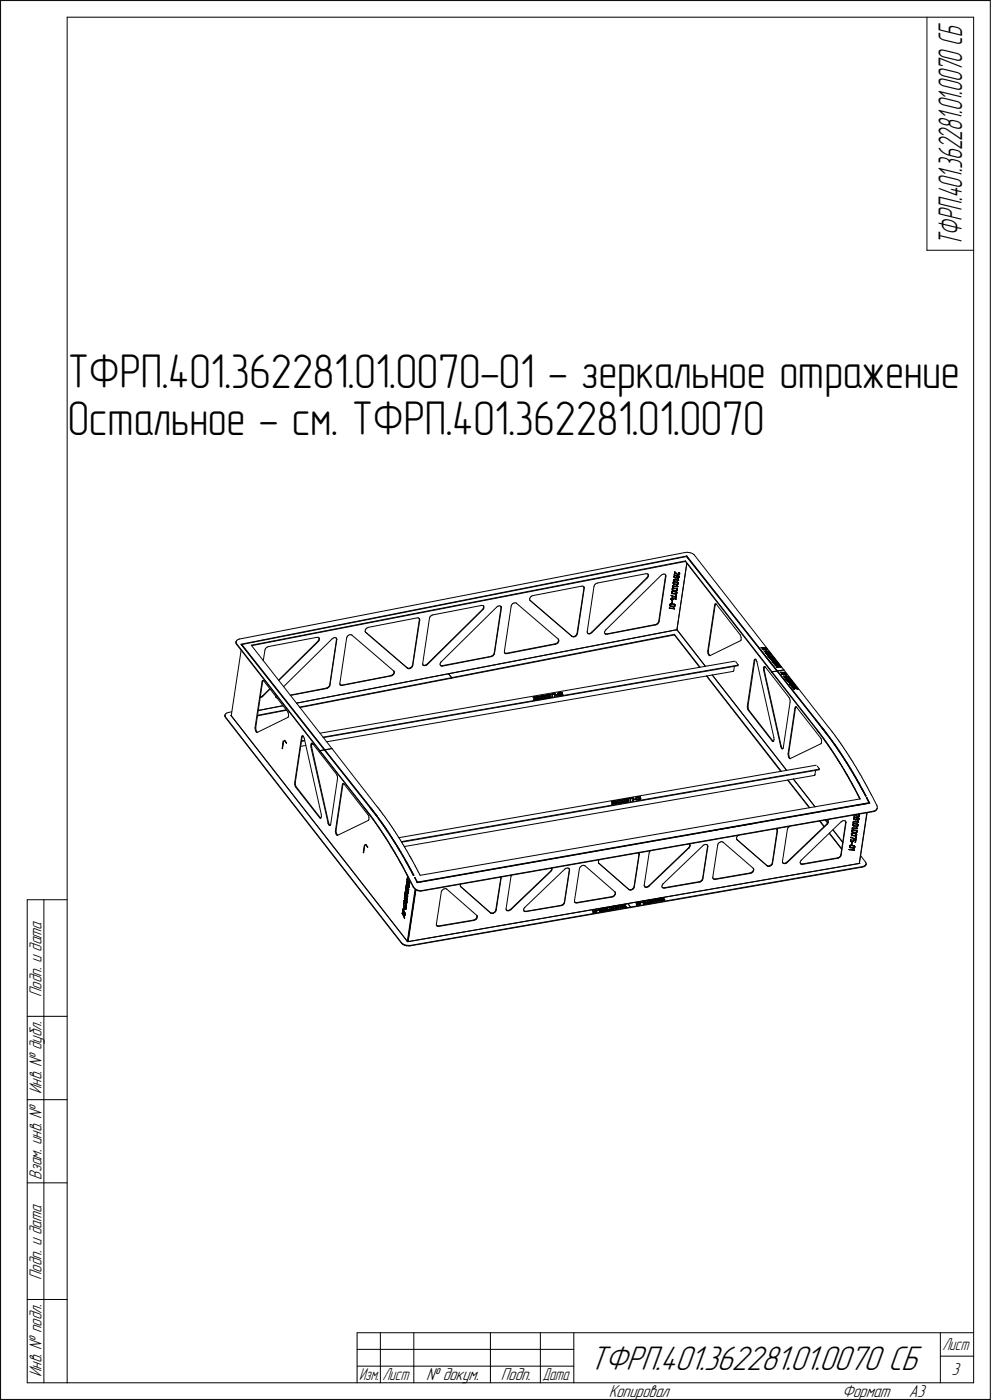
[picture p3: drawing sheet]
<svg xmlns="http://www.w3.org/2000/svg" width="297mm" height="420mm" viewBox="0 0 297 420" stroke-linecap="round" stroke-linejoin="round" font-family="sans-serif">
<defs><g id="words">
<g font-size="14.6">
<text x="20.3" y="116.4">ТФРП.401.362281.01.0070-01 - зеркальное отражение</text>
<text x="20.3" y="130.7">Остальное - см. ТФРП.401.362281.01.0070</text>
</g>
<text font-size="10.9" x="176.9" y="411.2">ТФРП.401.362281.01.0070 СБ</text>
<text font-size="10.5" x="288.7" y="73.7" transform="rotate(-90 288.7 73.7)">ТФРП.401.362281.01.0070 СБ</text>
<g font-size="5.5">
<text x="12.4" y="299.4" transform="rotate(-90 12.4 299.4)">Подп. и дата</text>
<text x="12.4" y="328.5" transform="rotate(-90 12.4 328.5)">Инв. № дубл.</text>
<text x="12.4" y="354.2" transform="rotate(-90 12.4 354.2)">Взам. инв. №</text>
<text x="12.4" y="384.4" transform="rotate(-90 12.4 384.4)">Подп. и дата</text>
<text x="12.4" y="413.5" transform="rotate(-90 12.4 413.5)">Инв. № подл.</text>
<text x="285.5" y="412.9">3</text>
<text x="127.8" y="414.4">№ докум.</text>
<text x="150.3" y="414.4">Подп.</text>
<text x="182.6" y="419.4">Копировал</text>
<text x="252.6" y="419.4">Формат</text>
<text x="272.7" y="419.4">A3</text>
</g>
<g font-size="5.4">
<text x="282.8" y="405.4">Лист</text>
<text x="107.8" y="414.4">Изм.</text>
<text x="114.8" y="414.4">Лист</text>
<text x="162.8" y="414.4">Дата</text>
</g>
</g></defs>
<g fill="none" stroke="#000" stroke-width=".3">
<path d="M.2 .2v420zM.2 .2h296.9zM20.2 5.2v410zM20.2 5.2h271.9zM278.1 5.2v69.9zM292.1 5.2v410zM297.1 .2v420zM278.1 75.1h14zM158.9 180l.1 .3zM159 179.6l-.1 .4zM159.2 179.2l-.2 .4zM159.2 179.2l.4-.3z"/>
<path d="M159.6 178.9l.3-.1zM159.9 178.8l14.6-2.8zM174.5 176h.4zM174.9 176l.3 .1zM175.1 176.1l.1 .3zM175.2 176.1l.1 .3zM175.2 176.4h.1M175.2 176.5l-2.1 13.6zM175.3 176.4v.2zM175.3 176.6l-2 13.6zM178.2 176.1l-2 13.6zM178.4 175.7l-.2 .4z"/>
<path d="M178.6 175.3l-.2 .4zM178.6 175.3l.4-.2zM179 175.1l.2-.1zM179.2 175l14.6-2.7zM193.8 172.3h.4zM194.2 172.3l.3 .1zM194.3 173.4h.1M194.4 172.4l.1 .3zM194.4 173.1l-.3 .3zM194.5 172.4l.1 .3zM194.5 172.7l-.1 .4zM194.5 173.1l-.2 .3z"/>
<path d="M194.6 172.7l-.1 .4zM198.4 172.7l.4-.2zM198.8 172.5l.3-.2zM199.1 172.3l.4 .1zM199.5 172.4l.2 .2zM199.6 172.5l.1 .3zM199.7 172.6l.1 .2zM199.7 172.9l-2 13.6zM199.7 172.8h.1M199.8 172.8v.2zM199.8 173l-2 13.6zM201.3 179.9h.1"/>
<path d="M201.2 179.9h.1M201.3 179.8h.1M201.3 179.9l.2 .1zM201.3 179.8l.3 .1zM201.4 178.8h.1M201.4 178.9h.1M201.4 178.9l1.4 .5zM201.4 178.7h.1M201.5 178.7l1.3 .5zM201.5 178.1h.1M201.5 178h.1M201.5 177.8h.1"/>
<path d="M201.5 177.7h.1M201.6 178.1h.1M201.5 180v.1zM201.5 177.9h.1M201.6 178.2h.1M201.6 177.6h.1M201.7 178.2h.1M201.6 177.9h.1M201.6 179.5h.1M201.6 179.5v.4zM201.7 178.1h.1M201.6 178h.1"/>
<path d="M201.6 177.8h.1M201.7 177.2h.1M201.7 177.1h.1M201.7 177h.1M201.7 180h.1M201.7 180l-.1 .1zM201.7 177.5h.1M201.7 179.5h.1M201.7 177.7h.1M201.7 176.9h.1M201.7 180h.2zM201.7 179.9h.3z"/>
<path d="M201.7 177.6h.1M201.8 178.2h.1M201.7 179.6v.3zM201.7 176.8h.1M201.7 176.7h.1M201.7 179.5l1 .4zM201.7 179.5l1.1 .3zM201.8 177.2h.1M201.7 179.6l1 .3zM201.8 178.1h.1M201.7 179.5v.4zM201.8 177h.1"/>
<path d="M201.8 176.2h.1M201.8 176.1h.1M201.8 177.5h.1M201.8 176.3h.1M201.8 176.8h.1M201.8 176.7h.1M201.8 177.6h.1M201.8 176h.1M201.8 177.1h.1M201.8 178.2l.9 .2zM201.8 175.9h.1M201.8 178.1l.9 .2z"/>
<path d="M201.8 176.9h.1M201.9 177.2h.1M201.8 176.6h.1M201.8 176l1.5 .1zM201.9 176.3h.1M201.9 176.1h.1M201.9 176.7h.1M201.9 177.6l.9 .1zM201.9 177.3h.1M201.9 175.9l1.3 .1zM201.9 176.5h.1M201.9 176.2h.1"/>
<path d="M202 177.2h.1M201.9 176.6h.1M202 175.2h.1M201.9 175.1h.1M201.9 177.3l1 .1zM201.9 177.2l.9 .2zM201.9 177.5l.9 .1zM202 176.6h.1M202 174.9h.1M202 174.8h.1M202 177.2l.9 .1zM202 179.9h.1"/>
<path d="M202 175.3h.1M202 176.5h.1M201.9 175h.1M202 180h.1M202.1 175.3h.1M202.1 175.2h.1M202.1 175.1h.1M202.1 175h.1M202.1 176.5l.8 .1zM202.1 174.4h.1M202.1 176.6l.8 .1zM202.1 174.2h.1"/>
<path d="M202.1 174.3h.1M202.1 174.9h.1M202.1 174.8h.1M202.1 174.1h.1M202.1 174.7h.1M202.1 174h.1M202.1 174.1l1.5 .1zM202.2 174.4h.1M202.2 175.4h.1M202.2 175.3h.1M202.1 173.9l1.4 .2zM202.2 174.3h.1"/>
<path d="M202.2 174.6h.1M202.2 174.2h.1M202.3 173.4h.1M202.2 173.3h.1M202.2 173.2h.1M202.2 175.3l.9 .1zM202.2 175.4l.9 .1zM202.2 174.7h.1M202.2 173.1h.1M202.2 174.8h.1M202.3 174.7h.1M202.2 173h.1"/>
<path d="M202.3 172.9h.1M202.3 174.6h.1M202.3 174.7l.9 .1zM202.4 172.4h.1M202.3 172.4h.1M202.4 173.4h.1M202.4 173.2h.1M202.3 173.2h.1M202.3 172.8h.1M202.4 172.5h.1M202.4 173h.1M202.4 172.9h.1"/>
<path d="M202.3 173.1h.1M202.4 173.3h.1M202.4 174.6l.8 .1zM202.4 172.8h.1M202.4 171.7l-.1 .7zM202.5 173.5h.1M202.4 171.7h.1M202.5 173.4h.1M202.4 172.7h.1M202.5 172.8h.1M202.5 171.7h.1M202.5 173.5h.2z"/>
<path d="M202.5 171.9l-.1 .5zM202.5 171.9l.8 .6zM202.5 172.7h.1M202.5 173.4h.2zM202.5 171.7l.9 .7zM202.6 172.7h.2zM202.6 172.8h.2zM202.8 178.4h.1M202.8 178.3h.1M202.7 178.6h.1M202.7 179.9h.1M202.8 173.5h.1"/>
<path d="M202.8 178.7h.1M202.7 178.7h.1M202.8 179.9h.1M202.8 173.4h.1M202.9 178.7h.1M202.9 173.5h.1M202.8 177.7h.1M202.8 179.8h.1M202.8 178.6h.1zM202.9 178.4h.1M202.8 172.7h.1M202.9 178.2h.1"/>
<path d="M202.8 178.2h.1M202.8 172.8h.1M202.9 179.4h.1M202.9 177.4h.1M202.9 173.4h.1M202.8 177.6h.1M202.9 177.3h.1M202.9 172.8h.1M202.9 177.7h.1M202.9 178.7l-.1 .5zM202.9 178.3h.1M203 177.2h.1"/>
<path d="M202.9 172.9h.1M202.9 177.8h.1M203 173.4h.1M202.9 179.3h.1M202.9 177.6h.1M202.9 173.3h.1M202.9 178.6h.1M202.9 176.6h.1M203 177.4h.1M202.9 176.7h.1M203 178.2h.1M202.9 178.1h.1"/>
<path d="M203 173.2h.1M203 173.3h.1M203 178.6l-.1 .7zM203 175.8l.2 .2zM203 175.7h.1M203 178.6h.1M203 175.8h.1M203 176.7h.1M203 172.9h.1M203 173h.1M203 177.8h.1M203 177.9h.1"/>
<path d="M203 178h.1M203 178.1h.1M203 172.8h.1M203 176.8h.1M203 177.7h.1M203 173.1h.1M203.1 173.4h.1M203.1 172.9h.1M203.1 175.7l.3 .4zM203.1 177.3h.1M203.1 176.8h.1M203.1 178.1h.1"/>
<path d="M203.1 177.8h.1M203.1 178h.1M203.1 175.7h.1M203.1 177.2h.1M203.2 173.4h.1M203.2 175.5h.1M203.2 173.3h.1M203.1 173.3h.1M203.1 173.2h.1M203.1 177h.1M203.1 173.1h.1M203.1 176.7h.1"/>
<path d="M203.1 176.9h.1M203.2 175.4h.1M203.1 177.9h.1M203.1 177.1h.1M203.2 173.5h.1M203.2 172.9h.1M203.2 176.7h.1M203.2 177.2h.1M203.2 173.1h.1M203.2 176.8h.1M203.2 174.8h.1M203.3 175.5h.1"/>
<path d="M203.2 177.1h.1M203.3 173.4h.1M203.2 176.9h.1M203.2 177h.1M203.3 173.5h.1M203.2 173.9l.3 .2zM203.2 173.9h.1M203.2 173h.1M203.3 175.3h.1M203.2 175.3h.1M203.2 174.7h.1M203.3 172.8h.1"/>
<path d="M203.3 176.1h.1M203.2 173.8h.1M203.3 174.8h.1M203.4 175.4h.1M203.3 172.6h.1M203.3 173.8h.1M203.4 173.5h.1M203.4 176.1h.1M203.3 173.8l.3 .4zM203.3 174.9h.1M203.4 172.6h.1M203.3 173h.1"/>
<path d="M203.4 173.4h.1M203.4 174.9h.1M203.4 172.8h.1M203.4 173h.1M203.4 172.4h.1M203.4 175.2h.1M203.4 172.5h.1M203.4 174.8h.1M203.5 173.4h.1M203.5 173.5h.1M203.4 175.3h.1M203.4 175h.1"/>
<path d="M203.5 172.6h.1M203.4 175.1h.1M203.5 175.3h.1M203.5 174.8h.1M203.5 172.5h.1M203.5 175.2h.1M203.6 172.6h.1M203.5 173h.1M203.5 174.9h.1M203.5 175h.1M203.5 175.1h.1M203.5 172.9h.1"/>
<path d="M203.6 173.5h.1M203.6 174.2h.1M203.6 173.4h.1M203.7 172.6h.1M203.6 173h.1M203.6 172.5h.1M203.6 172.9h.1M203.7 172h.1M203.6 171.9h.1M203.7 173.3h.1M203.6 173.3h.1M203.6 173.1h.1"/>
<path d="M203.6 172h.1M203.7 172.5h.1M203.7 173.4h.1M203.7 173.2h.1M203.7 173.1h.1M203.7 171.9h.1M203.7 172.9h.1M203.7 173h.1M203.7 172.4h.1M203.8 172h.1M203.8 173h.1M203.8 173.1h.1"/>
<path d="M203.8 172.4h.1M203.8 173.3h.1M203.8 172.1h.1M203.8 172.5h.1M203.8 173.2h.1M203.8 171.9h.1M203.8 172.2h.1M203.8 172.3h.1M203.9 172h.1M203.9 172.3h.1M203.9 172.1h.1M203.9 172.2h.1"/>
<path d="M205.7 165.9l.6-.1zM205.7 168.4v.2zM205.7 168.6l25.9 33.3zM205.7 168.4l25.9 33.3zM206 167.1h.1M206 167.1l27.1 34.4zM206.1 167.1h.1M206 167.1l27.3 34.5zM206.1 169.1l-3 20zM206.1 166.9l27.2 34.6zM206.1 166.9l-.1 .2zM206.1 167.2h.1"/>
<path d="M206.3 165.8l.8 .1zM206.3 167.4h.1M207.1 165.9l.6 .3zM207.7 166.2l.5 .3zM208.2 166.5l.2 .2zM208.4 166.7l26.8 34.4zM70.8 192.8v.4zM70.8 192.7v.1zM70.8 193.2l.2 .2zM70.8 192.9l.2 .4zM70.8 192.7v.2zM71 193.4l25 32.2z"/>
<path d="M71 192.4l-.2 .3zM71 192.4l.2-.3zM71 193.3l25 32.1zM71.2 192.1l.5-.2zM71.7 191.9h.2zM71.9 191.9l133.8-26zM72.3 193.4l133.8-26.5zM72.3 193.4l25 31.7zM72.3 195.2l-2.9 19.7zM72.4 193.5h.2zM72.5 193.6l25 31.7zM72.6 193.7h.1"/>
<path d="M72.5 193.6h.1M72.6 193.5l24.9 31.6zM72.6 193.5l133.4-26.4zM75.4 193.7l24.2 31zM75.4 193.7l130.3-25.3zM75.5 193.8l130.2-25.2zM79.5 195.2l-.5 3.1zM79.6 194.8l-.1 .4zM79.9 194.4l-.3 .4zM79.9 194.4l.4-.2zM80.3 194.2l.2-.1zM80.5 194.1l14.6-2.8z"/>
<path d="M95.1 191.3h.4zM95.5 191.3l.2 .2zM95.6 192.5h.1M95.7 191.5l.1 .3zM95.7 192.2l-.3 .3zM95.8 191.8l-.1 .4zM95.8 192.2l-.2 .3zM95.8 191.8v.4zM99.7 191.8l.3-.2zM100 191.6l.4-.2zM100.4 191.4l.4 .1zM100.8 191.5l.2 .1z"/>
<path d="M100.9 191.6l.1 .3zM101 191.6l.1 .3zM101 191.9h.1M101 192l-2.1 13.6zM101 192.1l-2 13.6zM101.1 191.9l-.1 .2zM104 191.5l-2 13.6zM104.1 191.2l-.1 .3zM104.4 190.8l-.3 .4zM104.4 190.8l.4-.2zM104.8 190.6l.4-.1zM105.2 190.5l.3 .1z"/>
<path d="M105.5 190.6h.1M105.6 190.7l12.6 10.8zM109.6 189.5l.1 .3zM109.6 189.1v.4zM109.6 189.7l12.6 10.8zM109.7 189.9h.1M109.7 189.9l12.6 10.8zM109.8 188.8l-.2 .3zM109.8 188.8l.4-.3zM110.2 188.5l.4-.2zM110.6 188.3l14.6-2.8zM123.8 199.6l-.1 .4z"/>
<path d="M123.9 199.8l-.2 .4zM125.2 185.5h.3zM125.5 185.5l.3 .2zM125.8 185.6l.1 .4zM125.8 185.7h.1M125.8 185.7l.1 .3zM125.8 186.1l-2 13.5zM125.9 186h.1M125.9 186v.2zM125.9 186.2l-2 13.6zM126.8 199.4l.1 .3zM126.8 199.2v.2z"/>
<path d="M126.9 199.6l.1 .1zM126.9 199.7l.2 .1zM127 199.7l.4 .1zM127.1 199.8l.4 .1zM127.4 199.8l.4-.2zM127.5 199.9l.4-.1zM127.8 199.6l.3-.2zM127.9 199.8l.3-.3zM128.1 199.4l16.7-16.4zM128.2 199.5l16.7-16.5zM128.9 185.6l-2.1 13.6zM129 185.3l-.1 .3z"/>
<path d="M129.3 184.9l-.3 .4zM129.3 184.9l.4-.2zM129.7 184.7l.2-.1zM129.9 184.6l14.5-2.8zM132 199.5l.2 .3zM132.1 199.1l-.1 .4zM132.1 199.7l.2 .2zM132.2 199.8l.2 .2zM132.3 198.8l-.2 .3zM132.3 198.8h.1M132.3 199.9h.4zM132.4 198.7l16.6-16.4z"/>
<path d="M132.4 200h.4zM132.7 199.9l14.6-2.8zM132.8 200l14.6-2.9zM144.4 181.8h.4zM144.8 181.8l.3 .1zM144.9 183h.1M145 181.9l.1 .3zM145 182.6l-.2 .4zM145.1 181.9h.1M145.1 182.2l-.1 .4zM145.1 181.9l.1 .3zM145.2 182.6l-.3 .4z"/>
<path d="M145.2 182.2v.4zM147.3 197.1l.2-.1zM147.4 197.1h.2zM147.5 197l.4-.2zM147.6 197.1l.4-.3zM148.2 196.4l-.3 .4zM148.3 196.5l-.3 .3zM148.3 196l-.1 .4zM148.4 196.2l-.1 .3zM149 182.3l.4-.3zM149.4 182l.4-.1zM149.8 181.9h.3z"/>
<path d="M150.1 181.9l.2 .2zM150.3 182l.1 .3zM150.3 182.1l.2 .3zM150.3 182.5l-2 13.5zM150.4 182.3h.1M150.5 182.4v.1zM150.5 182.5l-2.1 13.7zM151.3 195.8l.1 .3zM151.3 195.6v.2zM151.4 196l.2 .1zM151.4 196.1l.3 .2zM151.6 196.1h.4z"/>
<path d="M151.7 196.3h.4zM152 196.1l14.6-2.8zM152.1 196.3l14.6-2.9zM153.4 182l-2.1 13.6zM153.5 181.6l-.1 .4zM153.8 181.3l-.3 .3zM153.8 181.3l.4-.2zM154.2 181.1l.4-.1zM154.6 181l.3 .1zM154.9 181.1h.1M154.9 181.1l12.6 10.8zM159 180.2l12.6 10.8z"/>
<path d="M159.1 180.3h.1M159.1 180.3l12.6 10.8zM166.6 193.3l.3-.1zM166.7 193.4h.1M166.7 193.4l.4-.1zM166.9 193.2l.4-.2zM167.1 193.3l.3-.3zM167.5 191.9l.1 .3zM167.5 192.6l-.2 .4zM167.5 191.9h.1M167.6 191.9l.1 .3zM167.6 192.2l-.1 .4z"/>
<path d="M167.6 192.6l-.2 .4zM167.7 192.2l-.1 .4zM171.7 191.1h.1M171.7 191.1h.3zM171.7 191.1l.4 .1zM172 191.1h.4zM172.1 191.2h.4zM172.4 191.1l.3-.3zM172.5 191.2l.3-.3zM173 190.5l-.3 .3zM173.1 190.6l-.3 .3zM173.1 190.1l-.1 .4z"/>
<path d="M173.3 190.2l-.2 .4zM176.2 189.8l.1 .3zM176.2 189.7v.1zM176.3 190.1l.1 .1zM176.3 190.1l.2 .2zM176.4 190.2h.3zM176.5 190.3h.4zM176.7 190.2l.5-.1zM176.9 190.3l.3-.1zM177.2 190.1l.3-.3zM177.2 190.2l.4-.3zM177.5 189.8l16.6-16.4z"/>
<path d="M177.6 189.9l16.6-16.4zM181.4 189.9l.1 .3zM181.4 189.6v.3zM181.5 190.2l.2 .1zM181.5 190.2l.3 .2zM181.7 189.2l-.3 .4zM181.7 189.2h.1M181.7 190.3h.4zM181.7 189.1l16.7-16.4zM181.8 190.4h.4zM182.1 190.3l14.6-2.8zM182.2 190.4l14.6-2.8z"/>
<path d="M196.7 187.5h.2zM196.8 187.6l.2-.1zM196.9 187.5l.3-.3zM197 187.5l.4-.2zM197.5 186.9l-.3 .3zM197.6 187l-.2 .3zM197.7 186.5l-.2 .4zM197.8 186.6l-.2 .4zM200.9 182.6h.1M200.8 182.5h.1M200.8 182.6h.1M200.9 182.6l1.4 .2z"/>
<path d="M200.9 182.5h.1M200.9 182.6l1.5 .2zM200.9 182.5l1.3 .2zM201 181.8h.1M201 181.7h.1M201 181.9h.1M201 181.5h.1M201 181.4h.1M201.1 181.9h.1M201.1 181.8h.1M201.1 181.7h.1M201.1 181.5h.1"/>
<path d="M201.2 182h.1M201.2 181.9h.1M201.1 181.3h.1M201.2 181.4h.1M201.1 181.4h.1M201.3 182h.1M201.3 181.9h.1M201.2 181.3h.1M201.3 181.4h.1M201.3 181.9l.9 .1zM201.3 182l.8 .1zM201.3 181.2h.1"/>
<path d="M201.3 181.4l.9 .1zM201.4 181.2l.9 .2zM201.5 180.2h.1M201.6 180.2h.1M201.6 181.1h.1M201.5 181.1h.1M201.6 180.1h.1M201.7 181.1h.1M201.7 180.4h.1M201.7 180.4l-.2 .7zM201.8 180.4l-.1 .7zM201.8 180.4h.1"/>
<path d="M202 182.4l.2 .3zM202 182.4h.1M202 182.3h.1M202.1 182.3h.1M202.1 182.3l.3 .4zM202.2 182.1h.1M202.2 182h.1M202.3 182.1h.1M202.2 181.5h.1M202.3 181.4h.1M202.3 182h.1M202.3 181.9h.1"/>
<path d="M202.4 182.8h.1M202.3 181.5h.1M202.4 182h.1M202.4 190.6l7.5 9.8zM202.4 190.5v.1zM202.4 190.5l7.7 9.8zM202.4 181.4h.1M202.4 181.9h.1M202.4 181.5h.1M202.4 181.6h.1M202.4 182.7h.1M202.5 182h.1"/>
<path d="M202.4 181.7h.1M202.4 181.8h.1M202.5 181.5h.1M202.5 181.6h.1M202.5 181.8h.1M202.5 181.9h.1M202.5 181.7h.1M202.6 181.7h.1M203.1 189.1l8.6 11zM212.3 195.6l.1 .6zM212.4 195.3l-.1 .3zM212.4 196.2l.2 .4z"/>
<path d="M212.6 195.9l.1 .5zM212.6 195.3v.6zM212.6 196.6l.2 .2zM212.7 196.4l.2 .3zM212.8 196.8h.2zM212.9 196.7l.2 .1zM213 196.8h.1M213 196.8l9.2-4.4zM214.4 181.7l-2 13.6zM214.5 181.4l-.1 .3zM214.5 181.4l.2-.1zM214.6 181.7l-2 13.6z"/>
<path d="M214.7 181.3h.1zM214.7 181.4l-.1 .3zM214.7 181.4h.1M214.8 181.3l.2 .1zM215 181.4l7.1 9.2zM220.8 198.8l.6 .7zM220.8 198.8h.1M221.4 199.5h.1M222.1 190.6l.1 .3zM222.3 192.3h.1M222.2 190.9l.2 .5zM222.4 191.4v.6z"/>
<path d="M222.4 192l-.1 .3zM226.3 198.3l-2.1 13.7zM226.4 198l-.1 .3zM226.4 198l.2-.1zM226.5 198.3l-2 13.6zM226.6 198l-.1 .3zM226.6 197.9l.1 .1zM226.6 198h.1M226.7 198l.2 .2zM226.9 198.2l.2 .4zM227.1 198.6h.1M227.1 198.7l5.1 22.7z"/>
<path d="M227.7 194.5l4 5.2zM228.4 194.4h.1M228.4 194.4h1.3zM228.4 194.4l.5 .2zM228.6 194.5l.3 .1zM228.6 194.5h1.1zM228.7 194.8h.1M228.8 194.9h.1M228.7 194.9h.1M228.8 194.8h.1M228.8 194.7h.1M228.9 194.9h.1"/>
<path d="M228.9 195h.1M228.9 194.7h.1M228.9 194.8h.1M228.9 194.6h.1M229 195h.1M228.9 194.7h.8zM229 194.8h.7zM229.1 195.1h.1M229.1 195h.1M229.2 195.1h.1M229.2 195h.1M229.2 195l.8 .1z"/>
<path d="M229.2 195.1h.8zM229.3 195.6h.1M229.4 195.6h.1M229.4 195.6h1.2zM229.4 195.6l.4 .2zM229.5 195.7h1.2zM229.5 195.7h.3zM229.7 196h.1M229.7 194.4h.1M229.7 194.7h.1M229.7 196.1h.1M229.7 194.8h.1"/>
<path d="M229.8 194.5h.1M229.8 196.1h.1M229.7 194.5h.1M229.7 195.9h.1M229.8 196h.1M229.8 196.2h.1M229.8 194.8h.1M229.8 194.7h.1M229.8 195.8h.1M229.8 195.9h.1M229.9 196.1h.1M229.8 195.2h.1"/>
<path d="M229.9 196.2h.1M229.8 195.7h.1M229.8 195.2l.3 .3zM229.9 195.8h.1M229.9 194.8h.1M229.9 195.2h.1M229.9 195.9h.7zM229.9 196h.1M230 196.2h.1M229.9 196h.8zM229.9 195.2l.3 .3zM230 196.3h.1"/>
<path d="M230 194.8h.1M230 195.1h.1M230 194.9h.1M230.1 195.1h.1M230.1 196.3h.1M230.1 196.2h.1M230.1 195h.1M230 195h.1M230.1 196.6l.4 .1zM230.1 196.6h.1M230.1 196.5l1.3 .1zM230.1 194.9h.1"/>
<path d="M230.1 195.5h.1M230.2 196.3h.1M230.2 195.5h.1M230.1 196.2l.8 .1zM230.2 194.9h.1M230.2 195h.1M230.2 196.3h.7zM230.2 195.1h.1M230.3 196.6l.2 .1zM230.3 196.6h1.1zM230.3 196.8h.1M230.3 196.8l.2 .3z"/>
<path d="M230.3 196.8l1.5 .2zM230.4 196.9l.2 .2zM230.4 196.9l1.4 .2zM230.5 196.7h.1M230.6 197.1h.1M230.6 196.7h.1M230.6 197.2h.1M230.6 195.9h.1M230.6 195.6h.1M230.8 197.2h.1M230.7 195.7h.1M230.7 196h.1"/>
<path d="M230.7 195.6h.1M230.7 195.9h.1M230.7 197.1h.1M230.8 197.4h.1M230.8 196h.1M230.8 197.1h.1M230.8 197.3h.1M230.8 197.5h.1M230.9 197.5h.1M230.9 196h.1M230.9 196.3h.1M230.9 197.6h.1"/>
<path d="M230.9 197.3h.1M230.9 197.4h.1M231 196.2h.1M231 197.6h.1M231 196.3h.1M231 197.5h.1M231 196h.1M231 196.1h.1M231 197.4h.1M231 197.3h.7zM231.1 197.6h.1M231 197.4h.8z"/>
<path d="M231.1 196.3h.1M231.1 196.1h.1M231.2 197.7h.1M231.1 196.2h.1M231.2 197.6h.1M231.1 197.8h.1M231.2 198h.1M231.1 197.9h.1M231.2 196.4h.1M231.3 197.7h.1M231.2 197.8h.1M231.2 196.5h.1"/>
<path d="M231.2 197.6h.8zM231.3 197.9h.1M231.2 197.9h.1M231.3 198h.1M231.3 196.5h.1M231.3 196.4h.1M231.3 197.8h.1M231.3 197.7h.7zM231.4 196.5h.1M231.4 198h.1M231.3 197.7l.8 .1zM231.4 198.1h.1"/>
<path d="M231.4 196.4h.1M231.4 197.8h.8zM231.5 198h.1M231.4 196.6h.1M231.5 198.1h.1M231.6 198.1h.1M231.5 198.4h.1M231.6 198.4h.1M231.6 198.3l1.2 .1zM231.6 198.1h.8zM231.6 198.4l.4 .1zM231.7 197.3h.1"/>
<path d="M231.7 198.4l.3 .1zM231.7 198.4h1.2zM231.8 197.4h.1M231.8 197.1h.1M231.8 197h.1M231.8 197.3h.1M231.9 198.8h.1M231.9 198.7h.1M231.9 197.4h.1M231.9 197.3h.1M231.9 198.9h.1M232 198.9h.1"/>
<path d="M232 198.8h.1M232 197.4h.1M232 198.7h.1M232 198.5h.1M232 197.6h.1M232.1 198.5h.1M232.1 197.6h.1M232.1 199h.1M232.1 197.7h.1M232.1 198.9h.1M232.1 197.4h.1M232.1 198.7h.7z"/>
<path d="M232.1 197.5h.1M232.2 199h.1M232.2 198.9h.1M232.1 197.8h.1M232.2 197.7h.1M232.1 198.7l.8 .1zM232.2 197.5h.1M232.2 197.8h.1M232.2 197.6h.1M232.3 199h.1M232.2 199.3h.1M232.3 199.3h.1"/>
<path d="M232.3 197.8h.1M232.3 199.3h1.3zM232.3 199.3l.4 .2zM232.3 199h.8zM232.3 199l.8 .1zM232.3 197.9h.1M232.4 198.1h.1M232.4 197.8h.1M232.4 197.9h.1M232.5 198.1h.1M232.5 199.3l.2 .1zM232.5 199.3h1.1z"/>
<path d="M232.5 197.9h.1M232.5 198h.1M232.6 198h.1M232.6 198.1h.1M232.6 199.6h.1M232.6 199.8h.1M232.7 199.8h.1M232.6 199.7h.1M232.7 199.6h.1M232.7 198.2h.1M232.7 198.3h.1M232.7 199.9h.1"/>
<path d="M232.7 199.5h.1M232.7 199.7h.1M232.8 199.9h.1M232.7 199.4h.1M232.8 198.3h.1M232.8 199.8h.1M232.8 199.5h.1M232.8 198.2h.1M232.8 199.6h.1M232.9 199.9h.1M232.8 199.4h.1M232.8 198.4h.1"/>
<path d="M232.8 198.7h.1M233 199.9h.1M232.9 198.4h.1M232.9 198.8h.1M232.9 199.6h.1M232.9 198.7h.1M233 199.6h.1M233 198.8h.1M233.1 199.9h.1M233 198.7h.1M233 199.7h.1M233.1 199.6h.1"/>
<path d="M233.1 198.8h.1M233.1 199.7h.1M233.2 199.9h.1M233.1 199h.1M233.2 199.1h.1M233.2 199h.1M233.2 199.7h.1M233.2 199.6h.1M233.2 198.8h.1M233.2 198.9h.1M233.3 199.9h.1M233.2 199.8h.1"/>
<path d="M233.3 199.1h.1M233.3 198.8h.1M233.3 199.6h.1M233.3 199.8h.1M233.3 199.7h.1M233.3 198.9h.1M233.3 199h.1M233.4 199.8h.1M233.4 199.9h.1M233.4 199.2h.1M233.4 199.1h.1M233.5 199.9h.1"/>
<path d="M233.4 199.6h.2zM233.5 199.2h.1M233.5 199.1h.1M233.6 199.9h.1M233.6 199.2h.1M233.6 199.6h.1M233.6 199.3h.1M233.7 199.9h.1M233.6 199.9h.2zM233.7 199.9l.1 .1zM233.7 199.6h.1M233.7 199.7h.1"/>
<path d="M233.8 199.7h.1M233.8 199.9h.1M233.8 199.6h.1M233.9 199.9h.1M233.9 199.8h.1M233.9 199.7h.1M234 199.9h.1M234 199.8h.1M234.1 199.9h.1M67.5 214.9v.3zM67.5 214.7v.2zM67.5 215.2l.2 .3z"/>
<path d="M67.5 214.6h.1M67.5 214.7v.4zM67.5 215.1l.2 .2zM67.7 215.3l52.8 67.7zM67.7 215.5l52.8 67.7zM67.7 214.3l.3-.2zM67.7 214.3l-.2 .3zM68 214.1l.6-.2zM68.6 213.9l1-.2zM69.4 214.8h.1M69.3 214.8l53 67.9zM69.3 214.8h.1"/>
<path d="M69.4 214.9l52.8 67.7zM76.5 218.7l.1 .5zM76.5 218.4v.3zM76.6 219.2l.2 .4zM76.8 218.9l.1 .5zM76.8 218.3v.6zM76.8 219.6l.2 .2zM76.9 219.4l.1 .3zM77 219.8l.2 .1zM77 219.7l.3 .1zM77.2 219.9h.1M77.2 219.9l9.2-4.5z"/>
<path d="M77.3 214.9l8.7-1.7zM77.3 214.8l8.6-1.7zM77.5 213.3l7.4-1.4zM78.1 209.4h.1M78.1 209.4l.4-.1zM78.1 209.3l.3-.1zM78.4 209.2l.4-.3zM78.5 209.3l.4-.3zM78.6 204.7l-2.1 13.7zM78.7 204.4l-.1 .3zM78.7 204.4l.2-.1zM78.8 204.7l-2 13.6z"/>
<path d="M78.8 208.9l2.1-2.1zM78.9 204.4l-.1 .3zM78.9 204.4h.1M78.9 204.3h.1zM78.9 209l2.1-2.1zM79 204.3l.2 .2zM79.2 204.5l7.1 9.1zM82.7 209l.1 .3zM82.7 209h.1M82.8 209.3l.2 .1zM82.8 209.3l.3 .2zM83.6 204.2l11.8-11.7z"/>
<path d="M83.7 204.3l11.8-11.7zM85.1 206.2l14.6-14.4zM86.3 213.6l.1 .4zM86.4 214l.2 .5zM86.4 215.3h.1M86.6 214.5v.5zM86.6 215l-.2 .3zM87.1 208.7l10.8-2.1zM87.2 208.8l10.8-2.1zM88.9 211.1l114.2-22zM88.9 211.1l45.7-8.8zM89.9 212.3l45.6-8.8z"/>
<path d="M90 212.4l45.5-8.8zM97.9 206.6l.2-.1zM98 206.7l.2-.1zM98.1 206.5l.4-.2zM98.2 206.6l.4-.2zM98.8 206l-.3 .3zM98.9 206.1l-.3 .3zM98.9 205.6l-.1 .4zM99 205.7l-.1 .4zM101.9 205.3l.2 .3zM102 205.1l-.1 .2zM102 205.6l.3 .1z"/>
<path d="M102.1 205.6l.3 .2zM102.3 205.7h.3zM102.4 205.8h.3zM102.6 205.7l14.6-2.8zM102.7 205.8l14.6-2.9zM117.2 202.9l.3-.2zM117.3 202.9l.4-.1zM117.5 202.7l.4-.2zM117.7 202.8l.4-.3zM118.2 201.5h.1M118.2 201.5v.3zM118.2 202.1l-.3 .4z"/>
<path d="M118.2 201.5l.1 .3zM118.2 201.8v.3zM118.3 202.1l-.2 .4zM118.3 201.8v.3zM122.3 200.6h.1M122.3 200.6l.3 .1zM122.4 200.7h.1M122.4 200.7l.3 .1zM122.6 200.7l.4-.1zM122.7 200.8l.4-.1zM123 200.6l.4-.2zM123.1 200.7l.3-.2z"/>
<path d="M123.7 200l-.3 .4zM123.7 200.2l-.3 .3zM134.6 202.3l68.5-13.2zM134.6 202.3l.9 1.2zM135.5 203.6l66.9-13zM135.5 203.5l66.9-13zM135.5 203.5v.1zM160 209.5h.1M160 209.4h.1M160.1 209.5h.1M160.1 209.4h.1M160.1 209.3h.1"/>
<path d="M160.2 209.4h.1M160.1 210.1h.1M160.2 210.1h.1M160.2 209.3h.1M160.2 210.1h.5zM160.3 209.4h.1M160.3 210.1l.4-.1zM160.3 209.3h.1M160.4 209.3h.1M160.4 209.4h.1M160.5 209.4h.1M160.5 209.5l-.4 .6z"/>
<path d="M160.5 209.3h.1M160.5 209.5h.1M160.6 209.4h.1M160.6 209.5l-.3 .6zM160.6 209.5h.1M160.7 210h.1M160.7 210.1h.1M160.8 209.3h.1M160.8 209.4h.1M160.8 209.7h.1M160.9 209.5h.1M160.8 209.5h.1"/>
<path d="M160.9 209.8h.1M160.9 209.9h.1M160.9 209.3h.1M160.9 209.2h.1M160.9 209.7h.1M160.9 209.4h.1M160.9 209.6h.1M161 209.5h.1M161 209.8h.1M161 210h.1M161 209.6h.1M161 209.2h.1"/>
<path d="M161 209.9h.1M161 209.3h.1M161.1 209.5h.1M161.1 209.9h.1M161.1 210h.1M161.1 209.2h.1M161.2 210h.1M161.1 209.6h.1M161.2 209.9h.1M161.2 209.5h.1M161.2 209.3h.1M161.2 209.2h.1"/>
<path d="M161.3 209.9h.1M161.2 209.4h.1M161.3 209.5h.1M161.3 209.6h.1M161.3 209.3h.1M161.4 209.9h.1M161.3 209.8h.1M161.3 209.4h.1M161.4 209.8h.1M161.4 209.5h.1M161.4 209.6h.1M161.5 209.8h.1"/>
<path d="M161.5 209.3l.3-.3zM161.5 209.3h.1M161.6 209.3h.1M161.8 209h.1M161.8 209.1l.1 .7zM161.8 209.1l-.2 .2zM161.8 209.1l.2 .7zM161.8 209l.2 .8zM161.9 209.8h.1M162 209.8h.1M162.1 209.8h.1M162.1 209.7h.1"/>
<path d="M162.2 209.8h.1M162.2 209.7h.1M162.2 209.1h.1M162.2 209.1l.1 .5zM162.3 209.1h.1M162.3 209h.1M162.3 209.1l.1 .5zM162.4 209.7h.1M162.3 209.6h.1M162.4 209h.1M162.5 209.6h.1M162.5 209.7h.1"/>
<path d="M162.5 208.9h.1M162.5 209h.1M162.6 209.7h.1M162.6 209h.1M162.6 208.9h.1M162.7 209.6h.1M162.7 209.7h.1M162.7 208.9h.1M162.7 209h.1M162.8 209.6h.1M162.7 209l.2 .5zM162.8 209h.1"/>
<path d="M162.9 209.7h.1M162.8 209.7h.1M162.8 209l.1 .5zM162.9 209.5h.1M162.9 209.6h.1M163 209h.1M163.1 209h.1M163 209l.2-.2zM163.2 208.9l.2 .6zM163.2 208.9l-.1 .1zM163.2 208.8h.1M163.3 208.8h.1"/>
<path d="M163.3 208.8l.1 .7zM163.4 209.6h.1M163.4 209.5h.1M163.6 209.5h.1M163.7 209.5h.1M163.7 208.8h.1M163.7 208.9h.1M163.7 208.9l.1 .4zM163.8 208.9h.1M163.8 208.9l.1 .4zM163.8 208.8h.1M163.8 208.7h.1"/>
<path d="M163.9 209.4h.1M163.8 209.4h.1M163.9 208.7h.1M164 209.4h.1M164 209.5h.1M164 208.7h.1M164.1 209.4h.1M164.1 209.5h.1M164.1 208.7h.1M164.2 209.4h.1M164.2 209.5h.1M164.2 208.7h.1"/>
<path d="M164.2 208.8l.1 .5zM164.3 209.4h.1M164.3 208.7h.1M164.3 209.3h.1M164.3 208.8l.1 .5zM164.4 209.4h.1M164.4 209.3h.1M164.5 208.7h.1M164.5 208.7l.1 .5zM164.5 208.6h.1M164.5 208.7l.2 .5zM164.6 209.3h.1"/>
<path d="M164.6 208.7h.1M164.6 208.5h.1M164.7 209.3h.1M164.6 208.6h.1M164.7 208.5h.1M164.8 209.3h.1M164.7 208.6h.1M164.7 209.2h.1M164.8 208.5h.1M164.8 208.6h.1M164.9 209.3h.1M164.9 208.6h.1"/>
<path d="M164.9 208.5h.1M165 209.3h.1M165 208.5h.1M165 208.7l.1 .4zM165 208.6h.1M165.1 209.2h.1M165 209.2h.1M165.1 208.6h.1M165.1 209.3h.1M165.1 208.7l.1 .4zM165.1 209.1h.1M165.2 209.1h.1"/>
<path d="M165.2 208.4h.1M165.2 208.6h.1M165.2 208.5h.1M165.2 208.4h.5zM165.3 208.6h.1M165.3 208.5h.1M165.3 208.5l.4-.1zM165.7 209.2h.1M165.7 208.4l-.1 .8zM165.7 208.4h.1M165.8 208.4l-.1 .8zM166 208.4h.1"/>
<path d="M165.9 208.3h.1M166 208.3l.5-.1zM166 208.4l.5-.1zM166.1 208.4h.1M166.4 209h.1M166.5 209h.1M166.5 208.3l-.1 .7zM166.5 208.2h.1M166.5 208.2v.8zM166.8 208.7h.1M166.8 208.7l.5-.1zM167.3 208.6h.1"/>
<path d="M167.4 208.6h.1M167.4 208.2h.1M167.4 208.2l.1 .5zM167.4 208.1h.1M167.5 208.2l.1 .5zM167.5 208.2h.1M167.5 208.1h.1M167.6 208.8h.1M167.5 208.7h.1M167.6 208h.1M167.6 208.1h.1M167.6 208.7h.1"/>
<path d="M167.7 208.8h.1M167.7 208.7h.1M167.7 208h.1M167.8 208.8h.1M167.7 208.1h.1M167.8 208h.1M167.8 208.1h.1M167.9 208.7h.1M167.8 208.7h.1M167.9 208.8h.1M167.9 208.1h.1M167.9 208h.1"/>
<path d="M167.9 208.2l.1 .4zM168 208.7h.1M168 208.1h.1M168 208.2l.1 .4zM168.1 208.7h.1M168 208.6h.1M168.1 208.6h.1M168.1 208.1h.1M168.2 208.1h.1M168.2 208h.1M168.2 207.9h.1M168.3 208h.1"/>
<path d="M168.3 208.7h.1M168.3 208.7h.5zM168.4 208h.1M168.3 207.9h.1M168.4 207.9h.1M168.4 208.7l.4-.1zM168.5 207.9h.1M168.6 207.9h.1M168.6 208h.1M168.7 208h.1M168.7 208.2h.1M168.7 208.2l-.4 .5z"/>
<path d="M168.7 208.1h.1M168.7 207.9h.1M168.8 208.1h.1M168.7 208.2l-.3 .5zM168.8 208h.1M168.8 208.6h.1M168.9 208.6h.1M212 202.9l22.3 28.7zM212.1 202.9l22.3 28.7zM213.7 202.6l22.4 28.7zM220.2 201.3h.1M220.3 200l-.1 1.3z"/>
<path d="M224.2 212.5l.2 .5zM224.2 212v.5zM224.4 213l.2 .3zM224.5 212.5l.1 .5zM224.5 211.9v.6zM224.6 213l.1 .3zM224.6 213.3l7.1 9.2zM224.7 213.3l7.2 9.1zM229.1 200.7l.1 .6zM229.2 201.3l5 22.7zM229.2 200.3l-.1 .4zM229.2 200.3l.1-.1z"/>
<path d="M229.3 200.7v.6zM229.3 201.3l5.1 22.7zM229.3 200.2h.1M229.4 200.3l-.1 .4zM229.4 200.1l.1 .1zM229.4 200.1v.2zM229.5 200.2l.2 .1zM229.7 200.3l7.1 9.1zM231.6 201.9l13.5 17.2zM231.6 201.7l13.5 17.2zM231.6 201.7v.2zM231.6 201.7l1.5-.2z"/>
<path d="M233 200.2h.1M233 200.1h.1M233.1 200.3h.1M233.1 200.2h.1M233.1 200.1h.1M233.1 200h.1M233.1 201.5l13.6 17.1zM233.2 200.1h.1M233.2 200.4h.1M233.2 200h.1M233.2 200.3h.1M233.3 200.1h.1"/>
<path d="M233.3 200.4h.1M233.3 200h.1M233.3 200.3h.1M233.3 201.5l13.6 17.2zM233.3 201.6l13.5 17.2zM233.3 201.6h.1M233.3 201.5l1.9-.4zM233.3 201.5h.1M233.4 200.4h.1M233.4 200.1h.1M233.4 200.1l1 .3zM234.1 201.8h.1"/>
<path d="M234.2 201.9h.1M234.1 200.1l.3 .3zM234.1 200.1h.1M234.2 201.9l.4 .2zM234.2 201.8l1.3 .1zM234.2 200.1h.1M234.3 200.1l.2 .3zM234.4 201.9l.3 .1zM234.4 201.9h1.1zM234.5 200.4h.1M234.5 202.3h.1M234.5 202.2h.1"/>
<path d="M234.6 202.4h.1M234.6 202.2h.1M234.7 202.4h.1M234.6 202.1h.1M234.6 202.3h.1M234.7 202.1h.1M234.7 202.2h.1M234.7 202h.1M234.7 202.5h.1M234.8 202.4h.1M234.7 202.1l.8 .1zM234.8 202.5h.1"/>
<path d="M234.7 202.2h.8zM234.9 202.4h.1M234.9 202.5h.1M234.9 202.5h.8zM234.9 202.5h.9zM235.1 203h.1M235.1 203.1l.4 .1zM235.1 203l1.3 .1zM235.1 203.1h.1M235.2 201.1l13.4 17.3zM235.3 203.1l.3 .1zM235.3 203.1h1.1z"/>
<path d="M235.3 203.4l.3 .3zM235.3 203.3h.1M235.3 203.4h.1M235.4 203.3l1.4 .2zM235.5 203.4l.2 .2zM235.5 201.9h.1M235.5 203.4l.2 .3zM235.5 203.4h.1M235.5 202.2h.1M235.5 203.4l1.3 .2zM235.6 203.2h.1M235.6 202.6h.1"/>
<path d="M235.6 202.2h.1M235.6 202.6l.2 .3zM235.6 203.7h.1M235.7 203.7h.1M235.7 202.6l.2 .3zM235.7 202.3h.1M235.7 203.6h.1M235.7 202.6h.1M235.8 203.7h.1M235.7 202.2h.1M235.8 202.5h.1M235.8 203.6h.1"/>
<path d="M235.8 202.3h.1M235.8 202.4h.1M235.8 203.9h.1M235.8 203.8h.1M235.8 204h.1M235.9 204h.1M235.9 202.5h.1M235.9 202.9h.1M235.9 203.9h.1M235.9 202.4h.1M236 204h.1M235.9 203.8h.1"/>
<path d="M236 202.5h.1M236 204.1h.1M236 203.9h.1M236 203.8h.1M236 202.4h.1M236.1 204.1h.1M236 203.8h.8zM236.1 203.8l.7 .1zM236.2 204.1h.1M236.2 204.2h.1M236.2 204.4h.1M236.2 204.3h.1"/>
<path d="M236.2 204.5h.1M236.3 204.2h.1M236.2 204.1h.8zM236.3 204.5h.1M236.3 204.4h.1M236.3 204.2h.8zM236.3 204.6h.1M236.3 204.3h.1M236.3 204.3h.9zM236.4 204.5h.1M236.4 204.6h.1M236.4 203.1h.1"/>
<path d="M236.4 204.3h.8zM236.5 204.6h.1M236.5 203.1h.1M236.6 204.6h.1M236.6 204.9h.1M236.6 204.9l.4 .2zM236.6 204.9h1.3zM236.6 204.6h.8zM236.8 209.4l.1 .4zM236.8 203.8h.1M236.8 204.9h1.1zM236.8 204.9l.3 .1z"/>
<path d="M236.8 203.5h.1M236.8 203.9h.1M236.9 203.6h.1M236.9 203.8h.1M236.9 203.5h.1M236.9 205.3h.1M236.9 205.2h.1M236.9 203.9h.1M236.9 205.4h.1M236.9 209.8l.2 .5zM237 205.4h.1M237.1 205.4h.1"/>
<path d="M237 205.3h.1M237 203.9h.1M237 205.2h.1M237.1 204.1h.1M237.1 205.1h.1M237.1 210.3v.5zM237.1 210.8l-2.1 13.6zM237.1 205h.1M237.2 204.2h.1M237.2 205.5h.1M237.1 205.2h.8zM237.1 204h.1"/>
<path d="M237.1 205.2h.1M237.2 205.4h.1M237.1 203.9h.1M237.2 204.1h.1M237.2 204h.1M237.2 204.3h.1M237.3 205.5h.1M237.3 204.1h.1M237.3 205.8h.1M237.4 205.5h.1M237.3 205.5h.8zM237.3 204.3h.1"/>
<path d="M237.3 205.8h1.3zM237.3 205.8l.4 .2zM237.4 205.5l.8 .1zM237.4 204.4h.1M237.4 204.3h.1M237.4 204.6h.1M237.5 204.6h.1M237.5 205.8l.3 .2zM237.5 204.4h.1M237.5 205.8l1.1 .1zM237.6 204.6h.1M237.5 204.5h.1"/>
<path d="M237.6 204.5h.1M237.7 206.2h.1M237.6 206.2h.1M237.7 204.8h.1M237.7 206.1h.1M237.7 206.3h.1M237.7 204.7h.1M237.8 206h.1M237.8 206.4h.1M237.8 206.3h.1M237.8 204.8h.1M237.8 206.2h.1"/>
<path d="M237.8 206.1h.1M237.9 206.4h.1M237.9 206.3h.1M237.9 205.2h.1M237.9 204.9h.1M237.9 206.2h.1M237.9 206.1h.1M238 204.9h.1M238 206.4h.1M238 205.3h.1M238 205.2h.1M238 206.2h.1"/>
<path d="M238 206.1h.1M238 206.7h.1M238 206.6h.1M238.1 206.4h.1M238 206.8h.1M238.1 206.8h.1M238.1 206.6h.1M238.1 206.1h.1M238.1 206.2h.1M238.1 205.3h.1M238.2 206.4h.1M238.2 205.5h.1"/>
<path d="M238.1 206.7h.1M238.1 206.5h.1M238.2 206.8h.1M238.2 206.6h.1M238.1 205.2h.1M238.2 206.2h.1M238.3 205.6h.1M238.2 205.3h.1M238.3 206.9h.1M238.3 205.5h.1M238.2 206.5h.1M238.3 206.4h.1"/>
<path d="M238.2 205.4h.1M238.3 206.6h.1M238.3 206.5h.1M238.3 206.3h.1M238.3 206.8h.1M238.3 206.1h.1M238.3 205.4h.1M238.3 205.3h.1M238.3 206.2h.1M238.4 206.9h.1M238.4 206.3h.1M238.4 206.6h.1"/>
<path d="M238.4 206.4h.1M238.4 205.5h.1M238.4 206.2h.1M238.4 206.8h.1M238.4 205.4h.1M238.5 206.4h.1M238.5 205.7h.1M238.4 205.7h.1M238.4 206.6l1.1 .3zM238.4 206.1h.2zM238.5 206.5h.1M238.5 206.6l.9 .3z"/>
<path d="M238.5 206.2h.1zM238.5 206.9h.1M238.5 212.6l-2 13.6zM238.6 206.4h.1M238.6 206.5h.1M238.6 206.1h.1M238.6 205.8h.1M238.6 212.3l-.1 .3zM238.6 212.3l.2-.1zM238.6 206.4h.2zM238.7 205.9h.1M238.6 206.2h.1"/>
<path d="M238.7 206.5h.1M238.7 212.6l-2.1 13.6zM238.7 206.1h.1M238.7 205.8h.1M238.7 206.2h.1M238.7 206.5h.2zM238.8 212.2l.2 .1zM238.8 206.1h.1M238.8 206.2h.1M238.8 212.3l-.1 .3zM238.8 212.3h.1M238.9 206.4h.1"/>
<path d="M238.9 206.2h.1M239 206.5h.1M239 206.4h.1M238.9 206.3h.1M239 212.3l.1 .1zM239 206.2h.1M239 206.3h.1M239.1 212.4l7.1 9.1zM239.1 206.4h.1M239.1 206.3h.1M239.2 206.6h.1M239.2 206.6l.2 .3z"/>
<path d="M239.3 206.6l.2 .3zM239.3 206.6h.1M239.5 207h.1M239.5 206.9h.1M244.7 216.1l2.2 2.8zM245.1 218.9l.3 .4zM245.1 219.1l.2 .4zM245.3 219.5l.3 .4zM245.4 219.3l.3 .4zM245.6 219.9l.3 .3zM245.7 219.7l.2 .3zM246.7 218.7h.1"/>
<path d="M246.8 218.8h.1M246.8 218.8l.1 .1zM246.8 218.8l.2 .1zM246.9 218.9l.5 .6zM246.9 218.7l.1 .1zM246.9 218.9l.1 .1zM247 219l.1 .2zM247 218.9h.1M247 218.8l.1 .1zM247.1 219v.2zM247.1 218.9l.1 .1zM247.1 219.2l.1 .1z"/>
<path d="M247.2 219.3l.1 .1zM247.2 219l.1 .1zM247.2 219.3l.2 .1zM247.3 219.1l.1 .1zM247.3 219.4l.3 .4zM247.4 219.5l.4 .6zM247.4 219.4v.1zM247.4 219.2v.2zM247.4 219.5l.3 .4zM247.4 219.4l.3 .4zM247.6 219.8l.3 .3zM247.7 219.8l.3 .3z"/>
<path d="M247.7 219.9l.3 .4zM248.6 218.4l.3 .3zM248.9 218.7l.3 .4zM249.2 219.1l.3 .4zM249.5 219.5l.3 .3zM249.8 219.8l.3 .4zM249.8 219.8h.1M84.8 224.7h.1M84.7 224.7l.1 .1zM85 222.5l-.3 2.2zM85 222.5l.1 .1zM85 222.5l-.2 2.2z"/>
<path d="M85.1 222.6l-.3 2.2zM85.5 222.4h.1M85.4 222.2v.2zM85.4 222.2l.6 .8zM85.4 222.4l.5 .8zM85.5 222.4l.5 .7zM86 223l-.1 .2zM88.4 235.5l.2 .5zM88.4 234.9v.6zM88.6 236l.1 .3zM88.6 235.5l.1 .5zM88.6 234.9v.6z"/>
<path d="M88.7 236l.2 .3zM88.7 236.3l7.2 9.2zM88.9 236.3l7.2 9.1zM90.3 224.1l1.5-.3zM90.5 222.6l.9-.2zM90.5 221.4l-2.1 13.5zM90.5 222.4l.9-.1zM90.6 221l-.1 .4zM90.6 221l.1-.1zM90.6 221.3l-2 13.6zM90.7 221.1l.2-.1zM90.7 220.9l.2 .1z"/>
<path d="M90.8 221l-.2 .3zM90.8 221h.1M90.9 221l.2 .2zM91.1 221.2l.2 .4zM91.3 221.6h.1M91.3 221.7l5.1 22.8zM93.3 223.7v.6zM93.3 224.3l5.1 22.8zM93.3 223.3v.4zM93.3 223.3l.2-.2zM93.4 223.7l.1 .6zM93.5 223.5l.4-.1z"/>
<path d="M93.5 223.3l-.1 .4zM93.5 224.3l5.1 22.8zM93.5 223.1h.1M93.6 223.1l.1 .1zM93.6 223.1l-.1 .2zM93.7 223.2l.2 .1zM93.9 223.3l7.1 9.2zM96 220.1l124.6-21.6zM96 225.6l13.3 16.9zM96 225.4l13.3 17zM96 225.4v.2zM96 225.4l1.3-.3z"/>
<path d="M96.9 221.3l124.6-21.6zM97 221.4l124.5-21.5zM97.3 225.1l13.7 17.4zM97.5 225.3l13.6 17.2zM97.5 225.1l13.7 17.3zM97.5 225.1v.2zM97.5 225.1l2.1-.4zM98 222.7l122.1-21.2zM99.6 224.7l13.6 17.5zM101 232.5l.1 .3zM101.1 232.8l.2 .5zM101.3 233.8l-2.1 13.6z"/>
<path d="M101.3 233.3v.5zM102.7 235.7l-2 13.6zM102.8 235.3l-.1 .4zM102.8 235.3l.2-.1zM102.9 235.6l-2.1 13.7zM103 235.2l.1 .1zM103 235.3l-.1 .3zM103 235.3h.1M103.1 235.3l.2 .1zM103.3 235.4l7.1 9.2zM187.2 240h.1M187.3 240h.1"/>
<path d="M187.4 240h.1M187.4 239.9h.1M187.5 240h.1M187.5 239.9h.1M187.6 240h.1M187.6 239.9h.1M187.7 239.9h.1M187.7 240h.1M188 240h.1M188 239.9h.1M188.1 239.9h.1M188.2 239.8h.1"/>
<path d="M188.2 239.9h.1M188.3 239.8h.1M188.3 239.9h.1M188.4 239.8h.1M188.4 239.9h.1M188.5 239.8h.1M188.5 239.9l.1 .5zM188.5 239.9h.1M188.6 239.9h.1M188.6 239.9v.5zM188.7 239.9h.1M188.7 239.8h.1"/>
<path d="M188.7 239.7h.1M188.7 239.7l.5-.1zM188.8 239.9h.1M188.8 239.8h.1M188.8 239.8l.4-.1zM189.2 239.7l-.1 .8zM189.2 239.6h.1M189.3 239.6h.1M189.3 239.7h.1M189.3 239.7l-.1 .8zM189.4 239.6h.1M189.4 239.7h.1"/>
<path d="M189.5 239.7h.1M189.5 239.6l.5-.1zM189.5 239.6h.1M189.5 239.6h.4zM189.9 239.6v.7zM190 239.5h.1M190 239.5l-.1 .8zM190 239.6h.1M190 239.6l-.1 .7zM190.2 240h.1M190.3 240h.1M190.3 239.9h.5z"/>
<path d="M190.3 240l.5-.1zM190.8 239.9h.1M190.9 239.5h.1M190.9 239.5l.1 .5zM190.9 239.4h.1M191 240h.1M191 239.4h.1M191 239.5l.1 .5zM191 239.5h.1M191.1 239.4h.1M191.1 240h.1M191.1 239.3h.1"/>
<path d="M191.2 239.4h.1M191.2 239.3h.1M191.3 239.4h.1M191.3 239.3h.1M191.4 239.4l.1 .5zM191.4 239.3h.1M191.4 239.4h.1M191.5 239.4l.1 .5zM191.5 239.4h.1M191.5 240h.1M191.5 239.9h.1M191.6 239.9h.1"/>
<path d="M191.6 240h.1M191.6 239.3h.1M191.6 239.2h.1M191.6 239.3h.2zM191.6 239.2h.2zM191.8 240h.1M191.8 239.2h.1M191.9 239.3h.1M191.8 240l.2-.1zM191.9 239.6h.1M191.9 239.2h.1M191.9 239.5h.1"/>
<path d="M192 239.3h.1M192 239.6h.1M192 239.2h.1M192 239.5h.1M192 239.9h.1M192 239.4h.1M192.1 240h.1M192.1 239.6h.1M192.1 239.9h.1M192.1 239.3h.1M192.1 239.2h.1M192.1 239.5h.1"/>
<path d="M192.1 239.4h.1M192.2 239.7h.1M192.2 239.9h.1M192.2 239.6h.1M192.2 239.8h.1M231.7 222.5l.1 .1zM231.8 222.6h.2zM231.9 222.5l.2 .1zM231.9 222.5h.1M232 222.6h.1M232.2 222.5l-.2 .1zM232.2 221.4v.6z"/>
<path d="M232.2 222v.5zM234.3 224.2h.1M234.3 224.2l.1 .4zM234.4 224l.1 .4zM234.4 224.6l.2 .2zM234.5 224.4l.2 .3zM234.6 224.8h.2zM234.7 224.7l.2 .1zM234.8 224.8l.1-.1zM235 224.4l-.1 .3zM236.3 234.2l6.5 8.3zM236.4 234.2l6.6 8.3z"/>
<path d="M236.5 226.5l.1 .6zM236.5 226.2v.3zM236.6 227.1l.1 .4zM236.6 226.2l.1 .6zM236.7 226.8l.1 .5zM236.7 227.5l.2 .2zM236.8 227.3l.2 .3zM236.9 227.7l.2 .1zM237 227.6l.2 .2zM237.1 227.8h.1M237.1 227.8l9.2-4.5zM238 233.9l6.6 8.3z"/>
<path d="M244.5 232.5h.1M244.5 232.5v.3zM244.7 231.3l-.2 1.2zM245.2 230l.6 .7zM245.8 230.7h.1M245.9 220.1l.3 .3zM245.9 220h.1M245.9 220.2l.3 .4zM246.2 220.6l.3 .4zM246.2 221.5l.2 .3zM246.2 220.4l.3 .4zM246.4 223.2h.1"/>
<path d="M246.4 221.8l.1 .5zM246.5 221l.3 .4zM246.5 222.3v.6zM246.5 222.9l-.1 .3zM246.5 220.8l.3 .4zM246.8 221.4l.2 .3zM246.8 221.2l.3 .4zM247 221.7l.3 .4zM247.1 221.6l.2 .4zM247.3 222.1l.3 .4zM247.3 222h.1M247.4 222l.2 .4z"/>
<path d="M247.6 222.5l.3 .4zM247.6 222.4l.3 .4zM247.8 220.1l.5 .6zM247.9 222.9l.3 .4zM247.9 220.2l.3 .3zM247.9 220.2h.1M247.9 222.8l.3 .3zM248 220.3l.3 .3zM248 220.1l.3 .4zM248.2 223.3l.2 .4zM248.2 223.1l.3 .5zM248.2 220.5l.2 .4z"/>
<path d="M248.3 220.6l.3 .4zM248.3 220.5l.3 .4zM248.4 223.7l.3 .4zM248.4 220.9l.3 .4zM248.5 223.6l.2 .3zM248.6 221l.3 .4zM248.6 220.9l.3 .4zM248.7 223.9l.3 .5zM248.7 224.1l.3 .4zM248.7 221.3l.3 .4zM248.9 221.3l.3 .4zM248.9 221.4l.2 .4z"/>
<path d="M249 224.5l.3 .4zM249 224.4l.3 .3zM249 221.7l.3 .4zM249.1 221.8l.3 .4zM249.2 221.7l.3 .3zM249.3 224.9l.2 .4zM249.3 224.7h.1M249.3 224.7l.3 .5zM249.3 222.1l.3 .4zM249.4 222.2l.3 .4zM249.5 222l.2 .4zM249.5 225.3l.3 .4z"/>
<path d="M249.6 225.2l.3 .4zM249.6 222.5l.3 .3zM249.7 222.6l.3 .4zM249.7 222.4l.3 .4zM249.8 225.7l.3 .4zM249.9 225.6l.2 .4zM249.9 222.8l.2 .5zM250 223l.3 .4zM250 222.8l.3 .4zM250.1 220.2l.3 .4zM250.1 226.1l.3 .5zM250.1 226l.3 .4z"/>
<path d="M250.1 223.3l.3 .3zM250.3 223.4l.3 .4zM250.3 223.2l.3 .4zM250.4 220.6l.2 .3zM250.4 226.6l.2 .4zM250.4 226.4h.1M250.4 226.4l.3 .4zM250.4 223.6l.3 .5zM250.6 223.8l.2 .4zM250.6 220.9l.3 .5zM250.6 227l.3 .4zM250.6 223.6l.3 .4z"/>
<path d="M250.7 226.8l.2 .4zM250.7 224.1l.3 .4zM250.8 224.2l.3 .4zM250.9 224l.3 .4zM250.9 221.4l.3 .3zM250.9 227.4l.3 .4zM250.9 227.2l.3 .5zM251 224.5l.2 .4zM251.1 224.6l.3 .4zM251.2 227.8l.2 .5zM251.2 224.4h.1M251.2 224.5l.2 .3z"/>
<path d="M251.2 221.7l.3 .4zM251.2 227.7l.3 .4zM251.2 224.9l.3 .4zM251.4 228.3l.3 .4zM251.4 225l.3 .4zM251.4 224.8l.3 .5zM251.5 222.1l.3 .4zM251.5 228.1l.3 .5zM251.5 225.3l.3 .4zM251.7 225.4l.3 .4zM251.7 225.4h.1M251.7 228.7l.3 .5z"/>
<path d="M251.7 225.3l.3 .4zM251.8 222.5l.3 .4zM251.8 228.6l.2 .4zM251.8 225.7l.3 .4zM252 229.2l.3 .4zM252 225.8l.2 .4zM252 229l.3 .4zM252 225.7l.3 .4zM252.1 222.9l.2 .4zM252.1 226.1l.3 .4zM252.2 226.2l.3 .5zM252.3 229.4l.3 .5z"/>
<path d="M252.3 229.6l.2 .4zM252.3 226.1l.3 .4zM252.3 223.3l.3 .4zM252.4 226.5l.2 .4zM252.5 230l.3 .5zM252.5 226.7l.3 .4zM252.6 229.9l.2 .4zM252.6 226.5l.2 .4zM252.6 226.5h.1M252.6 223.7l.3 .4zM252.6 226.9l.3 .5zM252.8 230.5l.3 .4z"/>
<path d="M252.8 230.3l.3 .5zM252.8 227.1l.3 .4zM252.8 226.9l.3 .4zM252.9 224.1l.3 .4zM252.9 227.4l.3 .4zM253.1 230.8l.3 .4zM253.1 230.9l.2 .5zM253.1 227.5l.3 .4zM253.1 227.4l.3 .4zM253.1 227.3h.1M253.2 224.5l.2 .5zM253.2 227.8l.3 .5z"/>
<path d="M253.3 231.4l.3 .4zM253.4 231.2l.2 .4zM253.4 227.9l.2 .4zM253.4 227.8l.3 .4zM253.4 225l.3 .4zM253.5 228.3l.2 .4zM253.6 231.8l.2 .4zM253.6 231.6l.3 .5zM253.6 228.3l.3 .5zM253.7 228.2l.2 .4zM253.7 225.4l.3 .4zM253.7 228.7l.3 .4z"/>
<path d="M253.8 232.2l.3 .5zM253.9 232.1l.3 .4zM253.9 228.6l.3 .5zM253.9 228.8l.3 .4zM254 225.8l.3 .4zM254 225.8h.1M254 229.1l.3 .4zM254.1 232.7l.3 .5zM254.2 232.6l.2 .4zM254.2 232.5h.1M254.2 229.2l.3 .5zM254.2 229.1l.3 .4z"/>
<path d="M254.3 226.2l.2 .4zM254.3 229.6h.1M254.3 229.6l.3 .4zM254.4 233.2l.2 .4zM254.4 233l.3 .5zM254.5 229.5l.3 .5zM254.5 229.7l.2 .4zM254.5 226.6l.3 .4zM254.6 230l.2 .4zM254.6 233.6l.3 .5zM254.6 233.6h.1M254.7 233.5l.2 .4z"/>
<path d="M254.7 230.1l.3 .4zM254.8 230l.2 .4zM254.8 227h.1M254.8 227.1l.3 .4zM254.8 230.4l.3 .5zM254.9 234.1l.2 .4zM254.9 233.9l.3 .5zM255 230.5l.3 .5zM255 230.4l.3 .4zM255.1 227.5l.3 .4zM255.1 230.9h.1M255.1 234.5l.3 .5z"/>
<path d="M255.1 230.9l.3 .5zM255.2 234.4l.3 .5zM255.3 231l.2 .4zM255.3 230.8l.3 .5zM255.4 227.9l.2 .4zM255.4 231.4l.3 .4zM255.4 235l.3 .5zM255.4 235h.1M255.5 234.9l.2 .4zM255.5 231.4l.3 .5zM255.6 231.3l.2 .5zM255.6 228.3l.3 .5z"/>
<path d="M255.7 231.8l.2 .4zM255.7 235.5l.2 .5zM255.7 235.3l.3 .5zM255.8 231.9l.3 .5zM255.8 231.8h.1M255.9 231.8l.2 .4zM255.9 228.8l.3 .4zM255.9 236l.3 .4zM255.9 232.2l.3 .5zM256 235.8l.2 .5zM256.1 232.4l.2 .4zM256.1 232.2l.3 .5z"/>
<path d="M256.2 229.2l.2 .5zM256.2 236.4l.3 .5zM256.2 232.7l.3 .5zM256.2 236.3l.3 .5zM256.3 232.8l.3 .5zM256.4 232.7l.3 .4zM256.4 229.7l.3 .4zM256.5 236.9l.2 .5zM256.5 233.2l.3 .4zM256.5 236.8l.3 .4zM256.6 233.3l.3 .4zM256.7 233.1l.2 .5z"/>
<path d="M256.7 230.1l.3 .4zM256.7 237.4l.3 .5zM256.8 237.3l.2 .4zM256.8 237.2h.1M256.8 233.6l.2 .5zM256.9 233.7l.2 .5zM256.9 233.6l.3 .5zM257 230.5l.2 .5zM257 237.9l.2 .5zM257 237.7l.3 .5zM257 234.1l.3 .5zM257.1 234.2l.3 .5z"/>
<path d="M257.2 234.1l.2 .4zM257.2 231l.3 .5zM257.2 238.4l.3 .4zM257.3 238.2l.2 .5zM257.3 234.6l.2 .4zM257.4 234.7l.3 .4zM257.4 234.5l.3 .5zM257.5 238.8l.2 .6zM257.5 231.5l.3 .4zM257.5 238.7l.3 .5zM257.5 235l.3 .5zM257.7 235.1l.2 .5z"/>
<path d="M257.7 239.4l.3 .5zM257.7 235l.3 .5zM257.8 231.9l.2 .5zM257.8 239.2l.3 .7zM257.8 235.5l.3 .5zM257.9 235.6h.1M257.9 235.6l.3 .5zM258 235.5l.2 .5zM258 232.4l.3 .4zM258.1 236l.2 .5zM258.2 236.1l.2 .5zM258.2 236l.3 .4z"/>
<path d="M258.3 232.8l.3 .5zM258.3 236.5l.3 .4zM258.4 236.6l.3 .4zM258.5 236.4l.2 .5zM258.6 233.3l.2 .5zM258.6 236.9l.2 .5zM258.7 237l.3 .5zM258.7 236.9h.1M258.8 236.9l.2 .5zM258.8 233.8l.3 .4zM258.8 237.4l.3 .5zM259 237.5l.2 .5z"/>
<path d="M259 237.4l.3 .5zM259.1 234.2l.2 .5zM259.1 237.9l.3 .5zM259.2 238l.3 .5zM259.3 237.9l.2 .5zM259.3 234.7l.3 .5zM259.4 238.4l.2 .5zM259.5 238.5l.3 .5zM259.5 238.4l.3 .4zM259.6 235.2h.1M259.6 235.2l.3 .5zM259.6 238.9l.1 .1z"/>
<path d="M259.7 239h.2zM259.8 239h.1M259.8 238.8l.1 .2zM259.9 235.7l.2 .4zM259.9 239.5l.2-.1zM259.9 239.5l.8 1.5zM260 239.6h.1M260.1 239.6l.8 1.5zM260.1 239.4l.9 1.7zM260.1 239.6h.1M260.1 236.1l.3 .5zM260.4 236.6l.2 .5z"/>
<path d="M260.6 237.1l.3 .5zM260.9 237.6l.3 .5zM261.2 238.1l.2 .4zM261.4 238.5l.1 .2zM261.5 238.7l1.6 3zM96 245.6h.1M96 245.6l.2 .1zM96.1 245.4l.2 .2zM96.2 245.6h.1M96.4 245.5l-.2 .1zM96.4 244.5v.6zM96.4 245.1v.4z"/>
<path d="M98.4 247.2l.2 .4zM98.4 247.2h.1M98.6 247.6l.2 .2zM98.6 247.1l.1 .3zM98.7 247.4l.2 .3zM98.8 247.8l.2 .1zM98.9 247.7l.2 .1zM99 247.9l.1-.1zM99.2 247.4l-.1 .4zM100.6 249.6l.2 .5zM100.7 249.3l-.1 .3zM100.8 250.1l.1 .4z"/>
<path d="M100.8 249.9l.2 .4zM100.8 249.3v.6zM100.9 250.5l.2 .2zM101 250.3l.2 .4zM101.1 250.7l.2 .1zM101.2 250.7l.1 .1zM101.3 250.8h.1M101.3 250.8l9.2-4.5zM109 255.9l.1 .1zM109.1 255.9h.1M109.3 242.4l.3 .4zM109.3 242.5l.3 .5z"/>
<path d="M109.3 253.7l-.3 2.2zM109.3 253.7l.1 .1zM109.4 253.8l-.3 2.1zM109.4 253.8l-.3 2.2zM109.6 242.8l.3 .4zM109.6 243l.3 .3zM109.7 253.7l.6 .7zM109.7 253.5l.6 .8zM109.8 253.7h.1M109.7 253.5v.2zM109.8 253.7l.5 .6zM109.9 243.3l.3 .4z"/>
<path d="M109.9 243.2l.3 .3zM110.2 243.7l.2 .4zM110.2 243.5l.2 .4zM110.3 254.3v.1zM110.4 244.6l.2 .3zM110.4 243.9l.3 .4zM110.4 244.1l.3 .3zM110.6 244.9l.1 .5zM110.6 246.3h.1M110.7 245.4v.6zM110.7 246l-.1 .3zM110.7 244.3l.3 .3z"/>
<path d="M110.7 244.4l.3 .4zM111 244.8l.3 .4zM111 244.6l.3 .4zM111 242.5h.2zM111.1 242.5h.1M111 242.5l.2-.1zM111.1 242.5l.1 .2zM111.2 242.7l.1 .1zM111.2 242.7h.1M111.2 242.5h.1M111.2 242.5v.2zM111.3 242.5v.2z"/>
<path d="M111.3 242.8v.1zM111.3 245.2l.3 .4zM111.3 242.8l.1 .1zM111.3 245l.3 .4zM111.3 242.7h.1M111.3 242.9l.2 .1zM111.4 242.9l.1 .1zM111.4 242.7l.1 .2zM111.5 243v.2zM111.5 243l.1 .2zM111.5 243.2l.1 .1zM111.5 242.9l.1 .1z"/>
<path d="M111.6 245.4l.3 .4zM111.6 245.6l.2 .4zM111.6 243.2l.1 .1zM111.6 243.3l.2 .1zM111.6 243l.1 .1zM111.7 243.3l.1 .1zM111.7 243.1l.1 .1zM111.8 243.4v.1zM111.8 243.4l.1 .1zM111.8 243.2h.1M111.8 246l.3 .3zM111.9 243.6h.1"/>
<path d="M111.8 243.2l.1 .2zM111.9 245.8l.3 .4zM111.9 245.8h.1M111.9 243.5l.1 .2zM111.9 243.7h.1M112 243.8h.1M111.9 243.4l.1 .1zM112 243.7l.1 .1zM112 243.8l.1 .1zM112 243.5l.1 .1zM112.1 243.8l.1 .1zM112.1 243.6l.1 .2z"/>
<path d="M112.1 246.3l.3 .5zM112.1 243.9l.1 .1zM112.2 246.2l.2 .4zM112.2 243.9h.1M112.2 243.8l.1 .1zM112.2 244l.1 .1zM112.3 244l.1 .1zM112.3 243.9l.1 .1zM112.3 244.1l.1 .2zM112.4 244.1l.1 .2zM112.4 244l.1 .1zM112.4 244.3l.1 .1z"/>
<path d="M112.4 246.6l.3 .4zM112.4 246.8l.3 .3zM112.5 244.1l.1 .2zM112.5 244.3l.1 .1zM112.5 244.4l.1 .1zM112.6 244.4v.1zM112.6 244.5l.1 .1zM112.6 244.3h.1M112.7 247.1l.3 .4zM112.7 244.3h.1M112.7 244.6l.1 .2zM112.7 244.4h.1"/>
<path d="M112.7 247l.3 .4zM112.7 244.6l.2 .2zM112.8 244.8l.1 .1zM112.8 244.5l.1 .1zM112.9 244.8v.1zM112.9 244.6l.1 .1zM112.9 244.9l.1 .1zM113 247.4l.3 .4zM113 247.5l.2 .4zM113 245l.1 .2zM113 244.7l.1 .2zM113.1 244.9l.1 .1z"/>
<path d="M113.1 245.2l.3 .3zM113.1 245.2l.1 .1zM113.2 242.2l.3 .3zM113.2 245v.1zM113.2 247.9l.3 .4zM113.2 245.2l.3 .3zM113.2 245.3l.3 .4zM113.2 245.1h.1M113.3 247.8l.3 .4zM113.4 245.5l.3 .5zM113.5 242.5l.2 .4zM113.5 245.7l.3 .4z"/>
<path d="M113.5 248.3l.3 .5zM113.5 245.5l.3 .4zM113.6 248.2l.2 .4zM113.7 246l.2 .3zM113.7 242.9l.3 .4zM113.8 248.8h.1M113.8 246.1l.3 .4zM113.8 248.6l.3 .4zM113.8 248.8l.3 .4zM113.8 245.9l.3 .4zM113.9 246.3l.3 .4zM114 243.3h.1"/>
<path d="M114 243.3l.3 .4zM114.1 249.2l.3 .4zM114.1 246.5l.3 .3zM114.1 249l.3 .4zM114.1 246.3l.3 .4zM114.2 246.7l.3 .4zM114.3 243.7l.3 .4zM114.4 249.4l.3 .5zM114.4 249.6l.2 .4zM114.4 246.7l.3 .4zM114.4 246.8l.2 .4zM114.5 247.1l.3 .4z"/>
<path d="M114.5 247.1h.1M114.6 244.1l.3 .3zM114.6 250l.3 .4zM114.6 247.2l.3 .4zM114.7 249.9l.2 .3zM114.7 247.1l.3 .4zM114.8 247.5l.3 .4zM114.9 244.4l.2 .4zM114.9 250.4l.3 .4zM114.9 250.2l.3 .5zM114.9 247.6l.3 .4zM115 247.5l.2 .4z"/>
<path d="M115.1 247.9h.1M115.1 247.9l.3 .4zM115.1 244.8l.3 .4zM115.2 250.8l.3 .4zM115.2 248h.1M115.2 250.7l.3 .4zM115.2 248l.3 .5zM115.2 247.9l.3 .4zM115.4 248.3l.2 .5zM115.4 245.2l.3 .4zM115.5 251.1l.3 .4zM115.5 251.2l.2 .5z"/>
<path d="M115.5 248.5l.3 .4zM115.5 248.3l.3 .4zM115.6 248.8l.3 .3zM115.7 245.6l.3 .4zM115.7 251.7l.3 .4zM115.8 251.5l.2 .5zM115.8 248.7h.1M115.8 248.9l.2 .4zM115.8 248.7l.3 .4zM115.9 249.2l.3 .4zM115.9 249.2h.1M116 252.1h.1"/>
<path d="M116 246l.2 .4zM116 252l.3 .4zM116 252.1l.3 .4zM116 249.3l.3 .4zM116.1 249.1l.3 .5zM116.2 249.6h.1M116.2 249.6l.3 .4zM116.3 246.4h.1M116.3 252.5l.2 .4zM116.3 246.4l.2 .4zM116.3 252.4l.3 .4zM116.3 249.7l.3 .4z"/>
<path d="M116.4 249.6l.2 .3zM116.5 250l.3 .4zM116.5 252.9l.3 .5zM116.5 246.8l.3 .3zM116.6 252.8l.3 .4zM116.6 250.1h.1M116.6 250.1l.3 .4zM116.6 249.9l.3 .5zM116.8 250.4l.2 .4zM116.8 253.4l.3 .4zM116.8 247.2h.1M116.8 247.2l.3 .4z"/>
<path d="M116.9 253.2l.2 .5zM116.9 250.5l.3 .5zM116.9 250.4l.3 .4zM117 250.8l.3 .4zM117.1 253.8l.2 .5zM117.1 247.6l.3 .4zM117.1 253.7l.3 .4zM117.2 251l.2 .4zM117.2 250.8l.3 .4zM117.3 251.2l.3 .5zM117.3 254.3h.1M117.4 254.3l.2 .4z"/>
<path d="M117.4 254.1l.3 .5zM117.4 248l.2 .4zM117.4 251.4l.3 .4zM117.5 251.2l.2 .4zM117.6 251.7l.3 .4zM117.6 254.7l.3 .5zM117.6 248.4l.3 .4zM117.7 254.6l.2 .4zM117.7 251.7l.3 .4zM117.7 251.8l.3 .4zM117.7 251.6h.1M117.9 252.1l.2 .5z"/>
<path d="M117.9 255.2l.3 .4zM117.9 255l.3 .5zM117.9 248.8l.3 .4zM118 252.2l.3 .4zM118 252.1l.3 .4zM118.1 252.6l.3 .4zM118.2 255.6l.2 .5zM118.2 255.5l.3 .4zM118.2 249.2l.3 .4zM118.3 252.5l.3 .4zM118.3 252.6l.2 .5zM118.4 253l.3 .4z"/>
<path d="M118.4 256.1l.3 .4zM118.5 255.9l.2 .5zM118.5 249.6l.2 .5zM118.5 253.1l.3 .4zM118.6 252.9l.2 .5zM118.7 253.4l.3 .5zM118.7 256.5l.3 .5zM118.7 256.4l.3 .4zM118.7 250.1l.3 .4zM118.8 253.4l.3 .4zM118.8 253.5l.3 .5zM119 257h.1"/>
<path d="M119 257l.3 .4zM119 253.9l.2 .4zM119 256.8l.3 .5zM119 250.5l.3 .4zM119.1 254l.2 .4zM119.1 253.8l.3 .5zM119.2 254.3l.3 .5zM119.3 257.4l.2 .5zM119.3 257.3l.2 .5zM119.3 250.9l.2 .4zM119.3 254.4l.3 .4zM119.4 254.3l.3 .4z"/>
<path d="M119.5 254.8h.1M119.5 257.9l.3 .5zM119.5 254.8l.3 .4zM119.5 257.8l.3 .4zM119.5 251.3l.3 .5zM119.6 254.8h.1M119.6 254.9l.3 .4zM119.7 254.7l.2 .5zM119.7 251.5l125.2-21.8zM119.8 258.4l.2 .4zM119.8 255.2l.2 .5zM119.8 255.2h.1"/>
<path d="M119.8 258.2l.3 .5zM119.8 251.8l.3 .4zM119.9 255.2l.3 .4zM120 258.8l.3 .5zM120 255.7l.3 .4zM120.1 258.7l.2 .5zM120.1 252.2l.3 .4zM120.2 255.6h.1M120.2 255.6l.3 .5zM120.3 259.3l.3 .5zM120.3 259.2l.3 .4zM120.3 256.1l.3 .5z"/>
<path d="M120.4 252.6l.2 .5zM120.4 252.7l125.5-21.8zM120.5 256.1l.2 .4zM120.5 252.9l125.4-21.8zM120.6 259.8l.2 .5zM120.6 256.6l.2 .4zM120.6 259.6l.3 .5zM120.6 253.1l.3 .4zM120.7 256.5l.3 .5zM120.8 257l.3 .5zM120.9 253.5l.3 .5zM121 257l.3 .5z"/>
<path d="M121.1 257.5l.3 .4zM121.2 254l.3 .4zM121.3 257.5l.2 .4zM121.3 254.2l123.2-21.4zM121.4 258h.1M121.4 258l.2 .4zM121.5 254.4l.2 .4zM121.5 258.1l.8 1.4zM121.5 257.9l.3 .5zM121.6 258.4l.3 .5zM121.7 254.8l.3 .5zM121.8 258.4l.3 .5z"/>
<path d="M121.9 258.9h.1M121.9 258.9l.3 .5zM122 255.3h.1M122 255.3l.3 .5zM122.1 258.9l.2 .4zM122.2 259.4l.2 .4zM122.3 259.5l.7 1.4zM122.3 255.8l.2 .4zM122.3 259.3l.3 .5zM122.4 259.8l.3 .5zM122.5 256.2l.3 .5zM122.6 259.8l.3 .5z"/>
<path d="M122.8 256.7l.2 .4zM123 257.2l.3 .4zM123 257.2h.1M123.3 257.6l.3 .5zM123.3 257.6h.1M123.6 258.1l.2 .5zM123.8 258.6l.3 .4zM124.1 259l.2 .5zM124.3 259.5l.3 .5zM124.6 260h.1M174.7 259.8h.4zM175.1 259.8l.3 .1z"/>
<path d="M175.4 259.9h.1M175.5 259.9l9 7.9zM179.5 258.9l.1 .3zM179.6 258.5l-.1 .4zM179.6 259.1h.1M179.7 259.2h.1M179.6 259.1l9 7.9zM179.7 259.2l9 7.9zM179.8 258.1l-.2 .4zM183.6 240.8h.1M183.5 240.8h.1M183.5 240.7h.1"/>
<path d="M183.6 240.7h.1M183.6 241.4h.1M183.7 241.4h.1M183.6 240.6h.1M183.7 241.4l.5-.1zM183.7 240.6h.1M183.7 240.7h.1M183.7 241.4l.4-.1zM183.8 240.7h.1M183.9 240.7h.1M183.8 240.6h.1M183.9 240.6h.1"/>
<path d="M184 240.7h.1M184 240.6h.1M184 240.8h.1M184 240.8l-.4 .6zM184.1 240.7h.1M184.1 240.9l-.4 .5zM184.1 240.8h.1M184.1 241.3h.1M184.2 241.3h.1M184.3 240.6h.1M184.3 240.7h.1M184.3 240.5h.1"/>
<path d="M184.3 241h.1M184.4 241.1h.1M184.4 240.8h.1M184.3 240.8h.1M184.4 240.5h.1M184.4 240.7h.1M184.4 240.6h.1M184.4 240.9h.1M184.4 241.2h.1M184.4 241h.1M184.4 241.3h.1M184.5 240.8h.1"/>
<path d="M184.5 241.2h.1M184.5 241.3h.1M184.5 240.5h.1M184.5 240.9h.1M184.6 241.3h.1M184.6 240.8h.1M184.6 241.2h.1M184.6 240.5h.1M184.6 240.9h.1M184.7 241.3h.1M184.7 241.2h.1M184.7 240.8h.1"/>
<path d="M184.7 240.5h.1M184.7 240.7h.1M184.8 241.3h.1M184.7 240.6h.1M184.7 240.9h.1M184.8 241.2h.1M184.8 240.8h.1M184.8 240.7h.1M184.8 240.6h.1M184.8 240.5h.1M184.8 240.9h.1M184.8 241h.1"/>
<path d="M184.8 241.1h.1M184.9 240.8h.1M184.9 240.9h.1M184.9 241.2h.1M184.9 241h.1M184.9 241.1h.1M185 241h.1M185 241.1h.1M185 240.6l.3-.2zM185 240.6h.1M185.1 240.6h.1M185.1 240.6l.2-.1z"/>
<path d="M185.3 240.3h.1M185.3 240.5l.1 .6zM185.3 240.4h.1M185.3 240.4l.2 .7zM185.4 241.1h.1M185.5 241.1h.1M185.6 241h.1M185.6 241.1h.1M185.7 241.1h.1M185.7 241h.1M185.7 240.5l.1 .4zM185.7 240.4h.1"/>
<path d="M185.7 240.5h.1M185.8 240.3h.1M185.8 240.4h.1M185.8 240.4l.1 .5zM185.8 240.2h.1M185.9 241h.1M185.8 240.9h.1M185.9 240.3h.1M185.9 240.2h.1M186 241h.1M185.9 240.9h.1M186 240.3h.1"/>
<path d="M186.1 241h.1M186 240.2h.1M186.1 240.2h.1M186.2 241h.1M186.3 241h.1M186.2 240.3h.1M186.3 240.9h.1M186.2 240.9h.1M186.2 240.2h.1M186.2 240.3l.2 .5zM186.3 240.2h.1M186.4 240.8h.1"/>
<path d="M186.3 240.8h.1M186.3 240.3h.1M186.3 240.3l.1 .5zM186.4 240.9h.1M186.5 240.3h.1M186.5 240.3l.2-.2zM186.5 240.4h.1M186.6 240.3l.1-.1zM186.6 240.3h.1M186.7 240.1l-.2 .2zM186.7 240.1h.1M186.7 240.2l.2 .7z"/>
<path d="M186.8 240.1l.1 .7zM186.8 240.1h.1M186.9 240.9h.1M186.9 240.8h.1M187.1 240.8h.1M187.1 240.7h.1M187.2 240.8h.1M187.2 240.7h.1M187.2 240.2h.1M187.2 240.1h.1M187.2 240.2l.1 .4zM187.3 240.2h.1"/>
<path d="M187.3 240.2l.1 .4zM187.3 240.1h.1M187.3 240.7h.1M187.4 240.7h.1M187.5 240.7h.1M187.6 240.7h.1M187.7 240.7h.1M187.7 240.1l.1 .4zM187.8 240.7h.1M187.8 240h.1M187.8 240.6h.1M187.8 240.1l.1 .4z"/>
<path d="M187.8 240.5h.1M187.9 240.5h.1M187.9 240.6h.1M188 240v.5zM188.1 240.5h.1M188 240l.1 .5zM188.1 240.6h.1M188.2 240.6h.1M188.2 240.5h.1M188.3 240.6h.1M188.4 240.6h.1M188.4 240.5h.1"/>
<path d="M188.5 240.5h.1M188.5 240.6h.1M188.6 240.6h.1M188.6 240.5h.1M188.6 240.4h.1M189.1 240.5h.1M189.2 240.5h.1M189.9 240.4h.1M189.9 240.3h.1M191.1 240.1h.1M191.2 240.1h.1M191.3 240.1h.1"/>
<path d="M191.3 240h.1M191.4 240h.1M191.4 240.1h.1M191.5 240.1h.1M191.6 256.1l.1 .3zM191.6 256.1h.1M191.7 256.5l-1.5 9.6zM191.7 256.4h.1M191.7 256.1l.1 .3zM191.8 256.6l-1.5 9.7zM191.8 256.4v.2zM191.8 240h.2z"/>
<path d="M194.8 256.1l-1.5 9.7zM194.9 255.7l-.1 .4zM195.2 255.4l-.3 .3zM206.8 254.6h.1M206.8 253.4l.2 .1zM206.9 254.2l-.3 .3zM206.9 253.4l.1 .4zM207 253.5l.1 .3zM207 253.8l-.1 .4zM207 254.2l-.2 .4zM207.1 253.8l-.1 .4zM210.9 253.9l.4-.3z"/>
<path d="M211.3 253.6l.4-.1zM211.7 253.5l.3 .1zM212 253.6l.3 .1zM212.1 249.7l14.5-2.5zM212.2 253.7l.1 .3zM212.3 253.7l.1 .3zM212.3 254.1l-1.5 9.6zM212.3 254h.1M212.4 254.2l-1.5 9.7zM212.4 254v.2zM215.3 253.7l-1.4 9.7zM215.5 253.3l-.2 .4z"/>
<path d="M215.8 253l-.3 .3zM215.8 253l.4-.2zM216.2 252.8l.3-.1zM216.5 252.7l.4 .1zM216.9 252.8h.1M217 252.9l9 7.8zM221 251.8l.1 .3zM221 251.4v.4zM221.1 252l9 7.9zM221.1 252.1h.1M221.1 252.1l9.1 7.9zM221.3 251l-.3 .4z"/>
<path d="M221.3 251l.3-.2zM230.2 259.9h.1M230.3 260.1h.1M230.2 259.9l.3 .1zM230.9 259.9l.4-.2zM231.6 259.4l-.3 .3zM231.7 259.5l-.3 .3zM231.7 259l-.1 .4zM231.8 259.1l-.1 .4zM232.8 248.8l.3 .2zM233.1 249l.1 .3zM233.1 249h.1"/>
<path d="M233.2 249.3l-1.5 9.7zM233.2 249l.1 .3zM233.2 249.3h.1M233.3 249.5l-1.5 9.6zM233.3 249.3v.2zM234.8 258.8l.1 .3zM234.8 258.6v.2zM234.9 259l.1 .2zM234.9 259.1l.2 .1zM235 259.2h.4zM235.1 259.2l.4 .1zM235.4 259.2l.4-.1z"/>
<path d="M235.5 259.3l.4-.1zM235.8 259.1l.3-.3zM235.9 259.2l.3-.2zM236.1 258.8l12-11.4zM236.2 259l12-11.5zM236.3 249l-1.5 9.6zM236.4 248.6l-.1 .4zM236.4 248.6l.3-.3zM236.7 248.3l.3-.2zM240.1 259l.1 .3zM240.2 259.2l.2 .2zM240.2 258.7l-.1 .3z"/>
<path d="M240.2 259.3l.3 .2zM240.2 259.3h.1M240.4 258.3l-.2 .4zM240.4 258.3h.1M240.4 259.4h.4zM240.5 258.2l11.9-11.5zM240.5 259.5h.4zM240.8 259.4l10.5-1.8zM240.9 259.5l10.5-1.8zM245.9 246.5l1.3 1.7zM246 246.5l1.3 1.6zM247.6 246.2l.7 .9z"/>
<path d="M247.9 246.2h.3zM248.2 246.2l.3 .2zM248.3 247.4h.1M248.4 246.3l.1 .3zM248.4 247l-.3 .4zM248.5 246.4v.3zM248.5 246.6l-.1 .4zM248.5 247.1l-.2 .3zM248.5 246.7v.4zM248.8 250.2l3.8 4.8zM248.9 250.1l3.7 4.7zM249.9 249.1l3 3.8z"/>
<path d="M251.3 257.6l.2-.1zM251.4 257.7l.2-.1zM251.5 257.5l.4-.2zM251.6 257.6l.4-.2zM252.2 257l-.3 .3zM252.3 257.1l-.3 .3zM252.3 256.6l-.1 .4zM252.4 256.7l-.1 .4zM252.4 246.7l.4-.2zM252.8 246.5l.4-.1zM253.2 246.4h.3zM253.5 246.4l.2 .2z"/>
<path d="M253.7 246.5v.3zM253.7 246.8h.1M253.7 246.9l-1.4 9.7zM253.7 246.6l.1 .3zM253.8 247.1l-1.4 9.6zM253.8 246.9v.2zM254.8 255.1h.1M254.8 255h.1M254.8 255.1l1.5 .2zM254.8 255l1.4 .2zM254.9 254.3h.1M254.9 254.2h.1"/>
<path d="M255 254.4h.1M254.9 254h.1M254.9 254.1h.1M255 253.9h.1M255.1 254.5h.1M255.1 254.3h.1M255 254.3h.1M255 254.2h.1M255 254.1h.1M255 254h.1M255.1 254h.1M255.1 253.9h.1"/>
<path d="M255.1 253.8h.1M255.2 254.5h.1M255.1 254.4h.1M255.2 254.4h.1M255.1 253.7h.1M255.2 252.6h.1M255.2 252.5h.1M255.2 252.4h.1M255.2 254.5l.9 .1zM255.2 254.4l.9 .1zM255.2 253.9h.1M255.2 252h.1"/>
<path d="M255.2 252.1v.2zM255.2 252.1h.1M255.3 252.6h.1M255.2 253.8h.1M255.2 253.7h.1M255.3 252.3h.1M255.3 252.4h.1M255.3 253.8l.9 .2zM255.3 252h.1M255.3 252.1v.2zM255.3 252.5h.1M255.3 251.4h.1"/>
<path d="M255.3 253.7l.9 .2zM255.4 252.7h.1M255.4 251.5h.1M255.3 251.5h.1M255.4 251.4h.1M255.4 251.5l1.4 .5zM255.4 251.3h.1M255.4 252.6h.1M255.4 251.4l1.4 .5zM255.4 250.5h.1M255.5 250.7h.1M255.4 250.6h.1"/>
<path d="M255.4 252.7h.3zM255.5 252.6h.2zM255.5 253.6h.1M255.4 250.4h.1M255.5 250.3h.1M255.6 250.8h.1M255.6 253.6h.1M255.5 250.2h.1M255.6 250.4h.1M255.6 250.3h.1M255.7 250.8h.1M255.6 250.5h.1"/>
<path d="M255.6 250.7h.1M255.6 250.6h.1M255.6 249.7h.1M255.6 249.4h.1M255.6 249.3h.1M255.7 250.7h.1M255.6 249.5h.1M255.6 250.1h.1M255.7 249.8h.1M255.6 249.6h.1M255.6 252.9l-.1 .7zM255.7 250.2h.1"/>
<path d="M255.7 250.9h.1M255.6 252.9h.1M255.7 252.9h.1M255.7 250.1h.1M255.7 248.9h.1M255.7 249.7h.1M255.7 249.6h.1M255.7 252.9l-.1 .7zM255.7 248.8h.1M255.8 252.7h.1M255.7 252.6h.1M255.8 249.9h.1"/>
<path d="M255.7 249.5h.1M255.8 248.9h.1M255.7 250.9l.9 .1zM255.8 248.6h.1M255.7 249.4h.1M255.7 249.3h.1M255.8 249.7h.1M255.7 248.5h.1M255.7 250.7l1 .2zM255.7 248.6h.1M255.7 249.2h.1M255.9 249.9h.1"/>
<path d="M255.8 250.2h.1M255.8 248.6l1.5 .2zM255.8 249.3h.1M255.8 249.8h.1M255.8 248.5h.1M255.9 252.7h.1M255.8 252.6h.1M255.8 248.8h.1M255.8 250.2l.9 .1zM255.9 248.9h.1M255.9 249.8h.1M255.8 250.2l1 .1z"/>
<path d="M255.8 249.1h.1M255.8 248.5l1.3 .2zM255.9 249.9l.9 .1zM255.9 249.3h.1M255.9 248.8h.1M255.9 252.6h.1M255.9 250.1l.9 .1zM255.9 247.8h.1M255.9 247.7h.1M255.9 249.2h.1M255.9 252.5h.1M255.9 247.6h.1"/>
<path d="M255.9 249.8l.9 .1zM255.9 249.1h.1M255.9 247.5h.1M255.9 247.4h.1M255.9 247.9h.1M256 247.9h.1M255.9 254.9h.1M255.9 254.9l.3 .3zM255.9 254.8h.1M256 247h.1M256 249.2l.9 .1zM256 247.8h.1"/>
<path d="M256 247.7h.1M256.1 247.9h.1M256 247.6h.1M256 246.9h.1M256 252.2h.1M256 252.1h.1M256 252.6h.1M256 252.2l-.1 .2zM256 254.8h.1M256 249.1l.9 .2zM256 247.5h.1M256 247.4h.1"/>
<path d="M256.1 246.7h.1M256.1 247h.1M256.1 247.8h.1M256 252.5h.1M256 246.8h.1M256 246.7h.1M256 254.8l.3 .4zM256 247.3h.1M256 246.6h.1M256.1 246.7l1.5 .2zM256.2 248h.1M256.1 247.4h.1"/>
<path d="M256.1 252.4h.1M256.1 246.8h.1M256.1 246.6l1.3 .2zM256.2 254.6h.1M256.1 252.1l.7 .1zM256.2 247h.1M256.1 246.9h.1M256.2 247.9h.1M256.1 252.2l.6 .1zM256.1 252.2v.2zM256.1 247.2h.1M256.2 248l.8 .1z"/>
<path d="M256.2 246.9h.1M256.2 247.4h.1M256.2 245.7h.1M256.2 245.6h.1M256.2 245.9h.1M256.2 245.8h.1M256.2 247.3h.1M256.2 247.2h.1M256.2 253.9h.1M256.2 254h.1M256.2 246h.1M256.2 247.9l.9 .1z"/>
<path d="M256.3 254.5h.1M256.2 254.5h.1M256.3 246h.1M256.2 247.3l1 .1zM256.2 245.5h.1M256.2 245.4h.1M256.3 254.6h.1M256.2 247.3l1 .2zM256.3 245.1h.1M256.3 245.6h.1M256.3 245.5h.1M256.4 246h.1"/>
<path d="M256.3 245.7h.1M256.3 245.9h.1M256.3 245.8h.1M256.3 247.2l.9 .2zM256.3 255.3h.1M256.3 253.9h.1M256.3 254h.1M256.3 245h.1M256.3 245.4h.1M256.3 244.7v.3zM256.4 245.1h.1M256.3 254.4h.1"/>
<path d="M256.3 254.1h.1M256.3 255.2h.1M256.4 245.9h.1M256.5 246.1h.1M256.4 245.4h.1M256.4 245h.1M256.4 245.3h.1M256.4 254.3h.1M256.4 254.1h.1M256.4 254.2h.1M256.4 254h.1M256.4 244.6v.4z"/>
<path d="M256.4 254.5h.1M256.5 246h.1M256.5 246.1h.2zM256.5 245.3h.1M256.5 254.1h.1M256.5 244.6l-.1 .4zM256.5 254.3h.1M256.5 254.4h.1M256.5 246h.2zM256.5 245.4h.1M256.5 254.2h.1M256.5 245.4h.3z"/>
<path d="M256.6 252.9h.1M256.6 245.3l.2 .1zM256.6 244.6l.6 .5zM256.7 251h.1M256.6 241.9l3.8-.7zM256.6 244.6l.6 .6zM256.7 252.9h.1M256.8 246.1h.1M256.7 251.2h.1M256.7 251.3h.1M256.7 250.9h.1M256.7 252.3l-.1 .5z"/>
<path d="M256.7 250.3h.1M256.8 251h.1M256.7 252.8h.1M256.7 251.2h.2zM256.8 250.9h.1M256.8 251.3h.1M256.8 246h.1M256.8 245.4h.1M256.8 252.2h.1M256.8 250.2h.1M256.8 250.3h.1M256.8 252h.1"/>
<path d="M256.8 250.8h.1M256.9 250h.1M256.9 246.1h.1M256.8 250.4h.1M256.9 250.9h.1M256.8 252.3l-.1 .5zM256.8 244.6l.5 .5zM256.8 249.9h.1M256.8 251.3v.6zM256.9 246h.1M256.8 245.5h.1M256.9 249.9h.1"/>
<path d="M257 250h.1M256.9 249.3h.1M257 250.9h.1M256.9 245.5h.1M256.9 250.4h.1M256.9 250.7h.1M256.9 250.8h.1M256.9 251.2h.1M256.9 249.4h.1M256.9 250.6h.1M256.9 251.3l-.1 .7zM256.9 248.3h.1"/>
<path d="M256.9 250.3h.1M256.9 248.4l.2 .3zM256.9 248.4h.1M257 246h.1M256.9 245.9h.1M256.9 250.5h.1M256.9 245.4h.1M257 249.9h.1M257 249.4h.1M257 250.4h.1M257 245.6h.1M257 245.7h.1"/>
<path d="M257 245.4h.1M257 245.8h.1M257 249.3h.1M257 248.3h.1M257 245.5h.1M257 248.3l.3 .4zM257 250.7h.1M257 250.8h.1M257 249.8h.1M257.2 248.1h.1M257 250.5h.1M257.1 245.9h.1"/>
<path d="M257 250.6h.1M257.1 246h.1M257.1 249.9h.1M257 249.5h.1M257.1 246.1h.1M257 249.7h.1M257.1 245.8h.1M257.1 245.7h.1M257.1 245.5h.1M257.1 249.6h.1M257.1 248h.1M257.2 246.1h.1"/>
<path d="M257.1 249.4h.1M257.1 249.8h.1M257.2 248h.1M257.2 246h.1M257.3 246.1h.1M257.3 248.1h.1M257.2 245.6h.1M257.2 249.6h.1M257.2 247.4h.1M257.2 249.5h.1M257.2 249.7h.1M257.2 247.5h.1"/>
<path d="M257.2 245.5h.1M257.2 245.1h.1M257.3 245.2h.1M257.2 246.5h.1M257.3 246h.1M257.2 246.4h.1M257.2 246.5l.2 .3zM257.3 248.8h.1M257.3 245.6h.1M257.3 246.2h.1M257.3 247.5h.1M257.4 246h.1"/>
<path d="M257.3 245.5h.1M257.3 246.4h.1M257.3 247.9h.1M257.3 247.4h.1M257.3 248h.1M257.3 248.7h.1M257.3 246.4l.3 .4zM257.4 248h.1M257.3 247.6h.1M257.3 245.1h.1M257.4 245.2h.1M257.4 246.2h.1"/>
<path d="M257.3 247.7h.1M257.3 247.8h.1M257.4 247.5h.1M257.4 245.1h.1M257.5 246.2h.1M257.4 245.6h.1M257.6 245.2h.1M257.4 247.9h.1M257.4 247.6h.1M257.5 246h.1M257.5 247.8h.1M257.5 247.6h.1"/>
<path d="M257.5 247.7h.1M257.5 245.1h.1M257.5 245.5h.1M257.5 245.6h.1M257.6 245.7h.1M257.6 246.1h.1M257.6 246.9h.1M257.6 246h.1M257.6 245.1h.1M257.6 245.5h.1M257.6 246.8h.1M257.7 246h.1"/>
<path d="M257.6 244.6h.1M257.6 244.5h.1M257.7 244.6h.1M257.7 245.2h.1M257.6 245.8h.1M257.6 245.9h.1M257.6 245.6h.1M257.7 245.6h.1M257.7 244.5h.1M257.7 245.1h.1M257.7 245h.1M257.7 244.7h.1"/>
<path d="M257.7 245.7h.1M257.8 244.7h.1M257.8 245.9h.1M257.8 245.8h.1M257.8 244.9h.1M257.8 244.8h.1M257.8 245.1h.1M257.8 244.6h.1M257.8 259.1h.1M257.9 245h.1M257.9 244.6h.1M257.9 244.7h.1"/>
<path d="M257.9 244.9h.1M257.9 244.8h.1M257.9 259.1l.1 .1zM258.2 256.9l1.5 1.9zM259.7 258.8l.1 .2zM259.8 259.6l-.1 .3zM259.8 259.6h.1M259.8 259l.1 .4zM259.9 259.4l-.1 .1zM259.9 259.5l-.2 .3zM259.9 259.5h.1M260.1 244l-2.3 15.2z"/>
<path d="M260.2 244l-2.3 15.1zM260.4 241.2h.1M260.6 241.2h.1M260.7 241.1h.1M262 243.7l.6-.2zM262.1 243.5l.5-.1zM262.6 243.5l.3-.3zM262.6 243.4l.4-.3zM263.1 241.8h.1M263.1 241.8l.1 .5zM263.1 242.9l-.2 .3zM263.1 242.9h.1"/>
<path d="M263.2 242.7l-.2 .4zM263.2 242.3v.4zM8.2 270.1v145.1zM8.2 270.1h12zM13.2 270.1v145.1zM120.7 274.1h.1M120.7 274.2l.7 1.5zM120.7 274.2h.1M120.7 274.1l.6 1.3zM120.8 273.5h.1M120.8 273.4h.1M120.8 273.3h.1"/>
<path d="M120.9 273.6h.1M120.8 273.2h.1M120.8 260.3l.3 .4zM120.9 273.8h.1M120.8 273.1h.1M120.9 273h.1M120.9 273.5h.1M120.9 273.4h.1M120.9 260.1l.2 .5zM120.9 273.9h.1M120.9 273.9l.4 .8zM120.9 273.7h.1"/>
<path d="M120.9 273.2h.1M120.9 273.1h.1M120.9 273.3h.1M120.9 273.8l.5 .8zM121 273.1h.1M121 273h.1M121 273.2l.4 .9zM121 273.2l.5 .9zM121 273.1l.5 .9zM121.1 271.8h.1M121.1 271.7h.1M121.1 271.6h.1"/>
<path d="M121.1 271.5h.1M121.1 260.7l.2 .5zM121.2 271.9h.1M121.1 271.1v.3zM121.1 271.1h.1M121.1 260.6l.3 .5zM121.2 273.2h.1M121.2 271.2l-.1 .3zM121.2 273.1h.1M121.2 272h.1M121.2 271.7h.1M121.2 271.8h.1"/>
<path d="M121.2 271.1h.1M121.2 271.2h.1M121.2 270.6h.1M121.2 270.5h.1M121.2 272l.1 .2zM121.2 271.9l.1 .3zM121.2 274.9h.1M121.2 270.6l.7 1.7zM121.2 275h.1M121.2 272.4h.1M121.2 270.5l.6 1.7zM121.2 272.4v.6z"/>
<path d="M121.2 270.4h.1M121.2 270.6l.6 1.7zM121.2 275l.1 .4zM121.3 272.3h.1M121.3 272.4h.1M121.3 275l.1 .6zM121.3 274.9h.1M121.3 272.5l-.1 .7zM121.3 272.5h.1M121.4 272.4h.1M121.4 269.7h.1M121.4 274.8h.1"/>
<path d="M121.3 272.2h.1M121.4 269.9h.1M121.3 269.7h.1M121.3 261.2l.3 .5zM121.4 274.7h.1M121.4 269.5h.1M121.4 270h.1M121.4 269.4h.1M121.4 275.7h.1M121.3 269.6h.1M121.4 274.9h.1M121.4 270.1h.1"/>
<path d="M121.4 272.2h.1M121.4 261.1l.2 .5zM121.5 274.7h.1M121.5 270.2h.1M121.4 269.3h.1M121.5 274.9h.1M121.4 274.1h.1M121.5 270h.1M121.4 269.8h.1M121.4 275.6h.1M121.5 269.5h.1M121.5 272.2h.1"/>
<path d="M121.5 274.2h.1M121.5 274h.1M121.5 270.2l.4 .9zM121.5 274.1h.1M121.5 269.3h.1M121.5 270.1h.1M121.5 270.1l.4 .9zM121.5 272.1h.1M121.5 272.5h.1M121.5 272.4h.1M121.5 268.9h.1M121.5 268.8h.1"/>
<path d="M121.5 268.6h.1M121.5 272.7h.1M121.5 272.6h.1M121.5 268.4h.1M121.5 269h.1M121.5 274.5h.1M121.5 274.6h.1M121.5 274.3h.1M121.5 274.4h.1M121.5 272.3h.1M121.5 274.8h.1M121.6 269.2h.1"/>
<path d="M121.5 269.1h.1M121.5 272.8h.1M121.5 269.5l.5 .9zM121.6 269.1h.1M121.5 269.4h.1M121.5 268.7h.1M121.5 272.8l.1 .1zM121.6 269h.1M121.6 272.8h.1M121.6 272.6h.1M121.6 267.9h.1M121.6 267.8h.1"/>
<path d="M121.6 272.9h.1M121.6 274.5h.1M121.6 268h.1M121.6 268.3h.1M121.6 269.5l.4 .8zM121.6 269.2l.4 .9zM121.6 268.5h.1M121.6 261.7l.2 .5zM121.7 272.9h.1M121.6 269.1l.4 .9zM121.6 268.1h.1M121.6 268.4h.1"/>
<path d="M121.7 267.6h.1M121.6 267.6h.1M121.7 268.1h.1M121.7 267.7h.1M121.6 261.6l.3 .4zM121.7 267.7l.6 1.4zM121.7 268.5h.1M121.7 273h.1M121.7 272.8h.1M121.7 268.4h.1M121.7 267.5h.1M121.7 267.9h.1"/>
<path d="M121.7 267.6l.6 1.3zM121.7 268h.1M121.8 273h.1M121.7 268.4l.4 .9zM121.7 268.6l.4 .9zM121.8 272.8h.1M121.8 267h.1M121.8 266.9h.1M121.8 266.7h.1M121.8 266.5h.1M121.8 272.5h.1M121.8 272.5v.3z"/>
<path d="M121.8 272.9h.1M121.8 267.2h.1M121.8 267.1h.1M121.8 266.4h.1M121.9 272.3h.1M121.8 272.6v.3zM121.8 272.6h.1M121.9 271.4h.1M121.8 271.4h.1M121.9 267.3h.1M121.9 267.1h.1M121.8 266.8h.1"/>
<path d="M121.8 262.2l.3 .5zM121.9 272.4h.1M121.9 265.9h.1M121.9 266.1h.1M121.9 266.6h.1M121.9 266h.1M121.9 271.5h.1M121.9 267.2l.4 .9zM121.9 271.4l.1 .2zM121.9 267.3l.4 .9zM121.9 271.6h.1M121.9 271.1h.1"/>
<path d="M121.8 266.6h.1M121.9 267.2h.1M121.9 271h.1M121.9 266.4h.1M121.9 262l.2 .6zM121.9 271.6l-.1 .6zM121.9 265.8h.1M121.9 265.8l.7 1.4zM121.9 265.7h.1M122 271.2h.1M121.9 265.6h.1M122 271.1h.1"/>
<path d="M122 266h.1M122 266.1h.1M122 266.6h.1M122 270.4h.1M122 266.7l.4 .8zM122 271.6h.1M122 265.6l.6 1.4zM122 270.3h.1M122 266.4h.1M122 270.2h.1M122 270.5h.1M122 270.6h.1"/>
<path d="M122 271h.1M122 266.5l.4 .9zM122 271.7l-.1 .6zM122 264.8h.1M122 270.8h.1M122.1 270.1h.1M122 270h.1M122.1 270.2h.1M122.1 265.2h.1M122 270.7h.1M122 265h.1M122.1 265.1h.1"/>
<path d="M122.1 264.6h.1M122.1 264.5h.1M122.1 270.6h.1M122.1 270.8h.1M122.1 265h.1M122.1 264.9h.1M122.1 271.1h.1M122.1 265.3h.1M122.1 269.5h.1M122.1 271h.1M122 264.6h.1M122.1 262.7h.1"/>
<path d="M122.1 264.8h.1M122.2 265.3h.1M122.1 269.3h.1M122.1 264.1h.1M122.2 270.2h.1M122.2 265.4h.1M122.2 264.1h.1M122.1 264.7h.1M122.2 270h.1M122.1 270h.1M122.1 262.6l.3 .4zM122.1 262.7l.2 .4z"/>
<path d="M122.2 264.2h.1M122.2 269.9h.1M122.2 264.7h.1M122.2 269.4h.1M122.2 269.5h.1M122.2 269.6h.1M122.2 265.4l.1 .2zM122.2 269.7h.1M122.2 269.8h.1M122.2 265.3l.1 .2zM122.2 264.5h.1M122.2 268.4h.1"/>
<path d="M122.2 268.4l.1 .5zM122.2 268.3h.1M122.2 270.1h.1M122.3 269.9h.1M122.3 263.4h.1M122.3 268.4v.7zM122.3 264.8v.2zM122.3 265.6h.1M122.3 263.4l-.2 .6zM122.3 263.4l-.1 .6zM122.3 265.7h.1M122.3 268.4h.1"/>
<path d="M122.3 264.6l.1 .2zM122.3 268.9h.1M122.3 268.1h.1M122.3 268.3h.1M122.3 263.6l.3 1.4zM122.3 263.4l.3 1.5zM122.3 263.6l-.1 .6zM122.3 269.1h.1M122.4 268.2h.1M122.4 268.3h.1M122.4 265.6h.1M122.4 265.8h.1"/>
<path d="M122.3 265h.1M122.4 265.7h.1M122.3 263.1l1.7 3.2zM122.4 264.8h.1M122.4 264.9h.1M122.4 268.1h.1M122.4 265.5h.1M122.4 267.5h.1M122.4 265h.1M122.4 265.1h.1M122.4 267.4h.1M122.4 263l1.6 3.2z"/>
<path d="M122.5 265.9h.1M122.4 265.9h.1M122.4 265.4h.1M122.4 267.6h.1M122.4 267.7h.1M122.4 265.2h.1M122.4 265.3h.1M122.5 268.3h.1M122.5 266.1h.1M122.5 266h.1M122.5 265.6h.1M122.5 265.5h.1"/>
<path d="M122.5 265.1h.1M122.5 265.2h.1M122.5 267.8h.1M122.5 267.9h.1M122.5 265.8h.1M122.5 265.7h.1M122.5 266.4h.1M122.5 268h.1M122.5 265.3h.1M122.5 266.5l.1 .5zM122.5 266.5h.1M122.5 267.6h.1"/>
<path d="M122.5 266.1l.1 .1zM122.5 266.5l.1 .6zM122.6 266h.1M122.5 268.1h.1M122.5 268.2h.1M122.6 265.3h.1M122.6 265.4h.1M122.6 265.5h.1M122.6 266.1h.1M122.6 266.3h.1M122.6 265.1h.1M122.6 265h.1"/>
<path d="M122.6 265.6l.1 .1zM122.6 267.2h.1M122.6 265.6h.1M122.7 266.4h.1M122.6 267.1h.1M122.6 265.7h.1M122.6 264.9h.1M122.7 266.2h.1M122.6 266.2h.1M122.7 265.2h.1M122.6 265.2h.1M122.7 265.3h.1"/>
<path d="M122.7 265.7h.1M122.7 265h.1M122.7 265.1h.1M122.7 265.6h.1M122.7 260.3l.2 .5zM122.7 265.9h.1M122.7 266h.1M122.7 266.1h.1M122.8 265.4h.1M122.7 265.8h.1M122.7 266.3h.1M122.8 266.1h.1"/>
<path d="M122.8 265.9h.1M122.8 266h.1M122.8 265.2h.1M122.8 266.2h.1M122.8 266.3h.1M122.8 264.6h.1M122.9 264.8h.1M122.9 265.4h.1M122.8 264.7h.1M122.8 265.3h.1M122.9 264.9h.1M122.9 264.6h.1"/>
<path d="M122.9 265h.1M122.9 265.2h.1M122.9 265.1h.1M122.9 260.3l.2 .5zM122.9 265.3h.1M122.9 260.8l.3 .5zM123 260.9l.7 1.4zM123.1 260.8l.3 .4zM123.2 261.3l.3 .5zM123.4 261.2l.3 .5zM123.5 261.8l.2 .5zM123.7 261.7l.2 .5z"/>
<path d="M123.7 262.3l.3 .5zM123.9 262.2l.3 .5zM124 266.4l.3 .4zM124 266.4h.1M124 262.8h.1M124 266.2l.4 .5zM124 262.8h.2zM124.2 262.8h.1M124.3 266.8l.5 .4zM124.4 266.7l.4 .3zM124.4 263.5l.8 1.5zM124.4 263.5h.1z"/>
<path d="M124.5 267l-2.3 15.6zM124.5 263.6h.1M124.5 263.5l.8 1.3zM124.6 260l.2 .5zM124.7 267.1l-2.3 15.5zM124.8 267.2l.5 .2zM124.8 267.2l-2.3 15.5zM124.8 267l.6 .3zM124.8 260.5l.3 .4zM125 264.5h.1M125 264.5l.2 .5zM125.1 264.7h.1"/>
<path d="M125.1 264.8h.1M125.1 260.9l.2 .6zM125.1 264.9h.1M125.2 265l135.8-23.9zM125.2 265l135.5-23.9zM125.3 264.8l135.4-23.8zM125.2 265h.1M125.3 267.4l.7 .1zM125.3 261.5l.3 .4zM125.4 267.3l.6 .1zM125.6 261.9l.3 .5zM125.9 262.4l.2 .4z"/>
<path d="M126 267.5h.6zM126 267.4h.6zM126.1 262.8l132-22.9zM126.6 267.5l135.4-23.8zM126.6 267.4l135.5-23.9zM130.9 277.6l.1 .3zM130.9 277.5v.1zM131 277.8l.2 .2zM131.1 277.9h.1M131.1 277.9l.2 .2zM131.2 278h.4zM131.3 278.1h.4z"/>
<path d="M131.6 278l10.5-1.8zM131.7 278.1l10.5-1.7zM132.4 267.8l-1.5 9.7zM132.6 267.4l-.2 .4zM132.9 267.1l-.3 .3zM132.9 267.1l.3-.2zM133.2 266.9l.4-.1zM133.6 266.8l.4 .1zM134 266.9h.1M134.1 267l8.9 7.8zM138.1 265.9l.1 .2zM138.2 266.1h.1"/>
<path d="M138.1 265.5v.4zM138.1 265.5h.1M138.3 266.2h.1M138.2 266.1l9 7.9zM138.3 266.2l8.9 8zM142.1 276.2l.3-.1zM142.2 276.4l.4-.2zM142.4 276.1l.4-.2zM142.6 276.2l.4-.3zM143 274.8h.1M143 274.9l.1 .3zM143 275.5l-.2 .4z"/>
<path d="M143.1 274.9l.1 .3zM143.1 275.2l-.1 .3zM143.2 275.6l-.2 .3zM143.2 275.2v.4zM147.2 274.1h.1M147.3 274.2h.1M147.2 274.1l.4 .1zM147.3 274.2l.4 .1zM147.6 274.2l.4-.1zM147.7 274.3l.3-.1zM148 274.1l.3-.2zM148 274.2l.4-.2z"/>
<path d="M148.6 273.6l-.3 .3zM148.7 273.7l-.3 .3zM148.8 273.2l-.2 .4zM148.9 273.3l-.2 .4zM150.3 263.3v.2zM150.3 263.5l-1.5 9.7zM150.4 263.3v.3zM150.4 263.6l-1.5 9.7zM151.8 273l.1 .3zM151.8 272.8v.2zM151.9 273.2l.2 .1zM151.9 273.3l.2 .1z"/>
<path d="M152.1 273.3h.3zM152.1 273.4l.4 .1zM152.4 273.3h.4zM152.5 273.5l.4-.2zM152.8 273.3l.4-.3zM152.9 273.3l.4-.2zM153.2 273l12-11.4zM153.3 273.1l12-11.4zM153.3 263.1l-1.5 9.7zM153.5 262.8l-.2 .3zM157.1 273.2l.1 .3zM157.2 272.8l-.1 .4z"/>
<path d="M157.2 273.4l.2 .2zM157.2 273.5l.3 .2zM157.4 272.5l-.2 .3zM157.4 272.5h.1M157.4 273.6h.4zM157.5 272.4l12-11.5zM157.5 273.7h.4zM157.8 273.6l10.5-1.8zM157.9 273.7l10.5-1.8zM165.4 261.4l-.2 .2zM165.5 260.6v.4zM165.5 261l-.1 .4z"/>
<path d="M165.5 261.3l-.2 .4zM165.6 260.6l.1 .4zM165.7 261l-.2 .3zM168.3 271.8l.2-.1zM168.4 271.9h.2zM168.5 271.7l.4-.2zM168.6 271.9l.4-.2zM169.2 271.2l-.3 .3zM169.3 271.3l-.3 .4zM169.3 270.8l-.1 .4zM169.4 270.9l-.1 .4zM169.5 260.9l.3-.2z"/>
<path d="M169.8 260.7l.4-.1zM170.2 260.6h.4zM170.6 260.6l.2 .2zM170.8 260.8v.3zM170.8 260.8l.1 .3zM170.8 261.2l-1.5 9.6zM170.8 261.1h.1M170.9 261.1v.2zM170.9 261.3l-1.5 9.6zM172.4 270.6l.1 .3zM172.4 270.4v.2zM172.5 270.8l.2 .2z"/>
<path d="M172.5 270.9l.3 .2zM172.5 270.9h.1M172.7 271h.4zM172.8 271.1h.3zM173.1 271l10.5-1.8zM173.1 271.1l10.6-1.8zM173.9 260.8l-1.5 9.6zM174 260.4l-.1 .4zM174 260.4l.3-.3zM174.3 260.1l.4-.3zM177.8 273.3h.1M177.8 273.3l.2 .7z"/>
<path d="M177.9 273.3h.1M177.9 273.3l.2 .7zM177.9 273.3l.2 .6zM178 274.1h.1M178.1 274.1h.1M178.1 274h.1M178.2 273.8l-.1 .1zM178.2 273.8h.1M178.2 273.8l-.1 .2zM178.3 273.8l-.2 .3zM178.3 273.8h.1M178.4 273.3h.1"/>
<path d="M178.4 273.3v.5zM178.4 273.2h.1M178.4 273.3l.1 .5zM178.5 273.9h.1M178.5 273.2h.1M178.5 273.3h.1M178.5 273.1h.1M178.6 273.8h.1M178.6 273.9h.1M178.6 273.1h.1M178.6 273.2h.1M178.7 273.9h.1"/>
<path d="M178.7 273.1h.1M178.7 273.2h.1M178.8 273.9h.1M178.8 273.1h.1M178.8 273.2h.1M178.9 273.9h.1M178.9 273.3v.4zM178.9 273.8h.1M178.9 273.2h.1M178.9 273.7h.1M178.9 273.3l.1 .4zM179 273.9h.1"/>
<path d="M179 273.7h.1M179 273.8h.1M179.1 273.3h.1M179.1 273.3l.5-.1zM179.1 273.3h.5zM179.6 273.2h.1M179.7 273.3h.1M179.7 273.2h.1M179.7 273l.2 .7zM179.7 272.9h.1M179.7 273h.1M179.8 272.9h.1"/>
<path d="M179.8 272.9l.2 .7zM179.8 273l.2 .6zM179.9 273.7h.1M180 273.7h.1M180 273.6l.1-.1zM180 273.6h.1M180.1 273.4h.1M180.1 273.5h.1M180.2 273.5h.1M180.2 273.5l-.2 .2zM180.3 273h.1M180.3 272.9h.1"/>
<path d="M180.3 273l.1 .5zM180.3 273l.2 .5zM180.3 272.8h.1M180.4 273.6h.1M180.4 273.5h.1M180.4 272.9h.1M180.5 273.6h.1M180.4 272.8h.1M180.5 272.8h.1M180.5 273.5h.1M180.5 272.9h.1M180.6 272.8h.1"/>
<path d="M180.6 273.6h.1M180.7 273.5h.1M180.7 272.8h.1M180.7 272.9h.1M180.8 273.5h.1M180.8 273.6h.1M180.8 272.9h.1M180.8 272.8h.1M180.8 272.9l.1 .5zM180.9 273.4h.1M180.8 273.4h.1M180.8 272.9l.2 .4z"/>
<path d="M180.8 272.9l.2 .5zM180.9 273.5h.1M181 273.4h.1M181 272.8h.1M181 272.7h.1M181 273.3h.1M181.1 272.8h.1M181.1 272.7h.1M181.2 272.8h.1M181.3 272.8h.1M181.3 272.7h.1M181.3 273h.1"/>
<path d="M181.4 273h.1M181.4 272.8h.1M181.4 273.1h.1M181.4 272.7h.1M181.4 272.6h.1M181.5 273h.1M181.5 273.1h.1M181.5 272.6h.1M181.6 273.1h.1M181.6 272.7h.1M181.5 273h.3zM181.5 273.4h.1"/>
<path d="M181.6 273.4h.1M181.6 273.1l.2-.1zM181.6 273.3h.1M181.7 273.4h.1M181.6 272.6h.1M181.7 273.3h.1M181.7 272.7h.1M181.7 272.6h.1M181.8 273.3h.1M181.7 272.8l.1 .2zM181.8 272.7h.1M181.8 273.2h.1"/>
<path d="M181.8 273.1h.1M181.8 273h.1M181.8 272.8l.1 .2zM181.9 273.2h.1M181.9 273h.1M181.9 273.1h.1M182.2 273.3h.1M182.2 273.3h.5zM182.2 272.5h.1M182.2 272.5l-.1 .8zM182.2 273.3l.4-.1zM182.3 272.5l-.1 .8z"/>
<path d="M182.6 273.1h.1M182.7 273.1h.1M182.7 273.2h.1M182.8 272.5h.1M182.8 272.6v.4zM182.8 272.6h.1M182.8 272.4h.1M182.8 272.5l.1 .5zM182.8 272.6l.1 .4zM182.9 273.1h.1M182.9 272.4h.1M182.9 272.5h.1"/>
<path d="M183 273.1h.1M182.9 273h.1M183 273h.1M183 272.4h.1M183 272.3h.1M183 273.2h.1M183.1 273.2h.1M183.1 273.1h.1M183.1 272.3h.1M183.1 272.4h.1M183.2 273.1h.1M183.2 272.3h.1"/>
<path d="M183.2 272.4h.1M183.3 273.1h.1M183.3 272.5h.1M183.3 272.5v.5zM183.3 273h.1M183.3 272.4h.1M183.3 272.5l.1 .4zM183.4 273h.1M183.4 272.9h.1M183.5 272.5h.1M183.5 272.4h.1M183.5 272.3h.1"/>
<path d="M183.5 272.5l.1 .4zM183.6 269.2l.3-.1zM183.6 272.3h.1M183.6 272.4l.1 .5zM183.6 272.4h.1M183.6 273h.1M183.6 272.2h.1M183.7 273h.1M183.7 269.3l.4-.1zM183.7 272.9h.1M183.7 272.3h.1M183.8 273h.1"/>
<path d="M183.7 272.2h.1M183.8 272.3h.1M183.8 272.2h.1M183.9 273h.1M183.9 272.2h.1M183.9 269.1l.4-.2zM184 273h.1M183.9 272.3h.1M184 272.2h.1M184 272.3h.1M184.1 273h.1M184.1 272.9h.1"/>
<path d="M184 272.9h.1M184 272.4l.1 .4zM184.1 269.2l.3-.3zM184.1 272.3h.1M184.1 272.8h.1M184.1 272.3l.1 .5zM184.2 272.9h.1M184.2 272.2h.1M184.2 272.8h.1M184.2 272.1h.1M184.3 272.2h.1M184.3 272.1h.1"/>
<path d="M184.4 272.1l.2 .8zM184.4 272.1h.1M184.5 272.1h.1M184.5 267.8h.1M184.5 267.8l.1 .3zM184.5 268.5l-.2 .4zM184.5 272.1l.2 .7zM184.6 267.9l.1 .3zM184.6 268.6l-.2 .3zM184.6 268.1l-.1 .4zM184.7 272.9h.1M184.7 272.8l.1-.2z"/>
<path d="M184.7 272.8h.1M184.7 268.2l-.1 .4zM184.7 272.9l.2-.2zM184.8 272.6h.1M184.8 272.6l-.1 .2zM184.9 272.6h.1M185 272.2h.1M185 272.1h.1M185 272.2l.1 .4zM185.1 272.2h.1M185 272h.1M185.1 272h.1"/>
<path d="M185.1 272.1h.1M185.1 272.2l.1 .4zM185.1 272.7h.1M185.2 272.8h.1M185.3 272.8h.1M185.2 272.7h.1M185.2 272h.1M185.3 272.7h.1M185.3 272h.1M185.3 271.9h.1M185.4 272.8h.1M185.4 272.7h.1"/>
<path d="M185.5 272.7h.1M185.4 272h.1M185.4 271.9h.1M185.5 272.8h.1M185.5 272h.1M185.5 272.1h.1M185.6 272.7h.1M185.5 272.1l.1 .4zM185.5 272.1l.2 .4zM185.6 272.6h.1M185.5 272.6h.1M185.6 272.1l.1 .4z"/>
<path d="M185.6 272.5h.1M185.7 272.6h.1M185.7 272.5h.1M185.7 271.9h.1M185.8 271.9h.1M185.9 271.9h.1M185.9 271.9l.2 .7zM186 271.8h.1M186 271.9l.1 .6zM186.1 272.6h.1M186.2 272.6h.1M186.1 272.5l.2-.1z"/>
<path d="M186.2 272.6l.2-.2zM186.3 272.4l-.2 .1zM186.3 272.4h.1M186.4 272.4h.1M186.4 271.9h.1M186.5 271.9h.1M186.5 271.8h.1M186.5 272.1h.1M186.6 272h.1M186.6 272.2h.1M186.6 272.1h.1M186.6 272.3h.1"/>
<path d="M186.6 271.7h.1M186.6 271.9h.1M186.6 271.8h.1M186.6 272.4h.1M186.7 272.3h.1M186.7 272.1h.1M186.7 272.5h.1M186.8 272.5h.1M186.7 272.2h.1M186.7 272.4h.1M186.8 271.7h.1M186.7 271.7h.1"/>
<path d="M186.8 272.1h.1M186.8 272.2h.1M186.9 272.1h.1M186.9 272.5h.1M186.9 271.7h.1M186.9 272.2h.1M186.9 272.4h.1M186.9 271.8h.1M187 272h.1M187 271.9h.1M187 272.4h.1M186.9 272h.1"/>
<path d="M187 271.7h.1M187 272.1h.1M187 272.2h.1M187 272.5h.1M187 271.8h.1M187.1 271.9h.1M187 272.3h.1M187.1 272h.1M187.1 272.2h.1M187.1 272.4h.1M187.1 272.3h.1M187.2 271.7h.1"/>
<path d="M187.2 271.6l.5-.1zM187.2 271.7l.5-.1zM187.3 272.2h.1M187.3 272.3h.1M187.4 272.3h.1M187.4 272.2h.1M187.5 272.4h.1M187.5 272.3h.1M187.6 272.4h.1M187.6 272.3h.1M187.7 272.4h.1M187.7 271.6l-.4 .5z"/>
<path d="M187.7 272.3h.1M187.7 271.5h.1M187.7 271.6l-.3 .5zM187.8 272.2h.1M187.8 272.3h.1M187.9 272.2h.1M188.4 271.3l69.6-12.1zM188.4 271.3l.8 1zM188.7 267h.1M188.8 267.2h.1M188.7 267l.4 .1zM188.8 267.2l.3 .1z"/>
<path d="M189.1 267.1h.3zM189.1 272.5l69.6-12.2zM189.1 267.3l.4-.1zM189.2 272.3l69.6-12.1zM189.2 272.3l-.1 .2zM189.4 267.1l.4-.3zM189.5 267.2l.4-.2zM190.1 266.5l-.3 .3zM190.2 266.6l-.3 .4zM190.2 266.1l-.1 .4zM190.3 266.3l-.1 .3zM190.8 271h.1"/>
<path d="M190.8 271l.2 .7zM190.9 271h.1M190.9 271l.2 .7zM191.1 271.8h.1M191 271.8h.1M191.1 271.7l.1-.2zM191.1 271.7h.1M191.1 271.7l.2-.2zM191.2 271.5h.1M191.3 271.5h.1M191.4 271h.1M191.4 271.1h.1"/>
<path d="M191.4 270.9h.1M191.4 271.1l.1 .4zM191.5 271.6h.1M191.5 270.9h.1M191.5 271.1h.1M191.5 271.1l.1 .4zM191.5 271h.1M191.6 271.6h.1M191.5 270.8h.1M191.6 271.5h.1M191.6 270.9h.1M191.6 271.7h.1"/>
<path d="M191.7 270.8h.1M191.7 270.9h.1M191.6 270.8h.1M191.7 271.6h.1M191.7 271.7h.1M191.8 271.6h.1M191.8 271.7h.1M191.9 271.6h.1M191.8 270.9h.1M191.8 270.8h.1M191.9 270.9h.1M191.9 270.8h.1"/>
<path d="M192 271.6h.1M191.9 271.5h.1M191.9 271l.1 .4zM192 271.4h.1M192 271.5h.1M192 270.9l.1 .5zM192 271l.1 .4zM192.1 271.4h.1M192.1 271.5h.1M192.1 271h.1M192.2 271.1h.1M192.1 271.1h.1"/>
<path d="M192.2 271l.5-.1zM192.2 271.1l.5-.1zM192.7 270.9h.1M192.7 271h.1M192.8 270.8h.1M192.8 270.7h.1M192.9 271h.1M192.8 271h.1M192.9 270.8h.1M192.9 270.7h.1M192.9 270.6h.1M192.9 270.9h.1"/>
<path d="M193 271h.1M193 271.1h.1M193 270.7h.1M193 270.6h.1M193.1 270.6h.1M193.1 271.1h.1M193.1 271h.1M193.1 271l.2-.1zM193.1 271.4h.1M193.1 271.1l.2-.1zM193.1 271.3h.1M193.2 271.3h.1"/>
<path d="M193.3 271.4h.1M193.2 270.6h.1M193.3 270.6h.1M193.3 271.3h.1M193.3 271.2h.1M193.3 270.7h.1M193.3 270.7v.2zM193.3 265.9l.1 .3zM193.3 265.9h.1M193.3 271.1h.1M193.4 271h.1M193.4 271.1h.1"/>
<path d="M193.4 270.7v.3zM193.4 270.7h.1M193.4 271.2h.1M193.4 266.1l.1 .2zM193.4 266.2l.2 .2zM193.5 266.3h.4zM193.6 266.4h.4zM193.7 271.3h.1M193.7 271.3l.5-.1zM193.8 270.5l-.1 .8zM193.8 271.2l.4-.1zM193.8 270.5h.1"/>
<path d="M193.8 270.5v.7zM193.9 266.3l.4-.1zM194 266.4l.4-.1zM194.1 271.1h.1M194.2 271.1h.1M194.3 271.2h.1M194.3 270.5h.1M194.3 270.4h.1M194.3 270.6l.1 .4zM194.3 270.6h.1M194.3 266.2l.3-.2zM194.4 270.4h.1"/>
<path d="M194.4 270.5h.1M194.4 270.5l.1 .5zM194.4 270.6h.1M194.4 270.6l.1 .4zM194.4 271.1h.1M194.4 266.3l.3-.2zM194.4 270.3h.1M194.5 271.1h.1M194.5 270.4h.1M194.5 271h.1M194.6 271.1h.1M194.5 270.3h.1"/>
<path d="M194.6 270.3h.1M194.6 270.4h.1M194.7 271.1h.1M194.6 266l12-11.5zM194.8 271.1h.1M194.7 270.4h.1M194.7 270.3h.1M194.7 266.1l12-11.5zM194.8 270.4h.1M194.8 270.3h.1M194.8 270.5l.1 .4zM194.9 271.1h.1"/>
<path d="M194.9 271h.1M194.9 270.4h.1M194.9 270.4l.1 .5zM194.9 270.9h.1M195 270.9h.1M195 271h.1M195 270.4h.1M195 270.4l.2 .4zM195.1 270.3h.1M195.1 270.4l.1 .4zM195.1 270.4h.1M195.2 270.3h.1"/>
<path d="M195.2 270.9h.1M195.2 270.2h.1M195.2 271h.1M195.3 270.9h.1M195.3 271h.1M195.3 270.2h.1M195.4 270.3h.1M195.4 270.2h.1M195.4 271h.1M195.4 270.9h.1M195.5 271h.1M195.5 270.9h.1"/>
<path d="M195.5 270.2h.1M195.5 270.3h.1M195.6 271h.1M195.6 270.9h.1M195.5 270.3l.2 .5zM195.6 270.2h.1M195.7 270.9h.1M195.6 270.3h.1M195.7 270.8h.1M195.6 270.8h.1M195.6 270.3l.1 .5zM195.7 270.1h.1"/>
<path d="M195.8 270.2h.1M195.7 270.2h.1M195.8 270.1h.1M195.9 270.2h.1M195.9 270.1h.1M196 270.1l.2 .7zM196 270.1h.1M196 270h.1M196.1 270.1l.1 .7zM196.2 270.8h.1M196.2 270.8l.3-.2zM196.4 270.6h.1"/>
<path d="M196.4 270.6l-.2 .2zM196.5 270.6h.1M196.5 270.2l.1 .4zM196.5 270.2h.1M196.5 270.1h.1M196.6 270h.1M196.6 270.1h.1M196.6 270.1l.1 .5zM196.7 270.7h.1M196.6 270.6h.1M196.7 270h.1M196.8 270.7h.1"/>
<path d="M196.8 270.6h.1M196.7 270.6h.1M196.8 269.9h.1M196.8 270h.1M196.9 270.7h.1M196.9 269.9h.1M197 270.7h.1M196.9 270h.1M197 270h.1M197.1 270.7h.1M197.1 270.6h.1M197 270.6h.1"/>
<path d="M197 270l.1 .5zM197.1 270h.1M197.1 270l.1 .5zM197.1 270.5h.1M197.2 270.6h.1M197.2 270.5h.1M197.2 269.9h.1M197.2 269.8h.1M197.3 269.9h.1M197.3 269.8h.1M197.4 269.9h.1M197.5 269.8h.1"/>
<path d="M197.5 269.8l.2 .8zM197.6 269.8l.1 .7zM197.7 270.6h.1M197.7 270.5l.2-.2zM197.7 270.6l.2-.2zM197.9 270.3h.1M197.9 270.3l-.2 .2zM198 270.3h.1M198 269.9h.1M198 269.8h.1M198 269.7h.1M198.1 270h.1"/>
<path d="M198 270h.1M198.1 269.7h.1M198.1 269.9h.1M198.1 269.8h.1M198.1 270.1h.1M198.2 270h.1M198.1 270.3h.1M198.2 270.1h.1M198.1 270.2h.1M198.2 270.2h.1M198.2 270.4h.1M198.2 269.7h.1"/>
<path d="M198.2 270.3h.1M198.3 269.7h.1M198.2 270.5h.1M198.3 270.5h.1M198.3 270.4h.1M198.3 270.1h.1M198.4 270.5h.1M198.3 270.2h.1M198.4 270.1h.1M198.4 270.4h.1M198.4 269.7h.1M198.5 270.5h.1"/>
<path d="M198.4 270h.1M198.5 270.4h.1M198.5 270h.1M198.5 270.1h.1M198.5 269.7h.1M198.5 269.9h.1M198.6 270.3h.1M198.5 270.3h.1M198.6 270h.1M198.5 270.2h.1M198.6 270.4h.1M198.6 269.8h.1"/>
<path d="M198.6 269.7h.1M198.6 269.9h.1M198.6 270.1h.1M198.6 266.1l.1 .3zM198.6 270.2h.1M198.7 270.3h.1M198.7 265.8l-.1 .3zM198.7 266.4l.2 .1zM198.7 269.6h.1M198.8 269.6h.1M198.7 266.4l.3 .2zM198.8 269.6l.5-.1z"/>
<path d="M198.8 269.6h.4zM198.8 270.2h.1M198.9 270.3h.1M198.8 270.1h.1M198.9 265.4l-.2 .4zM198.9 265.4h.1M198.9 270.2h.1M198.9 270.1h.1M199 270.3h.1M198.9 266.5h.4zM199 270.2h.1M199.1 270.3h.1"/>
<path d="M199 265.3l11.9-11.4zM199 266.6l.4 .1zM199.2 270.3h.1M199.3 270.3h.1M199.2 269.6l-.3 .5zM199.3 269.5h.1M199.3 266.5l10.5-1.8zM199.3 270.2h.1M199.3 269.5l-.3 .6zM199.3 270.1h.1M199.4 270.3h.1M199.4 270.1h.1"/>
<path d="M199.4 266.7l10.5-1.9zM199.4 270.2h.1M209.8 264.7h.2zM209.9 264.8h.2zM210 264.7l.4-.2zM210.1 264.8l.4-.3zM210.7 264.1l-.3 .4zM210.8 264.2l-.3 .3zM210.8 263.7l-.1 .4zM210.9 263.9l-.1 .3zM213.9 263.5l.1 .3zM213.9 263.4v.1z"/>
<path d="M214 263.8l.2 .1zM214 263.8l.3 .2zM214.2 263.9h.3zM214.3 264h.3zM214.5 263.9l10.6-1.8zM214.6 264l10.6-1.8zM225.1 262.1l.3-.1zM225.2 262.2l.4-.1zM225.4 262l.3-.3zM225.6 262.1l.3-.3zM226 260.7l.1 .3zM226 261.4l-.3 .3z"/>
<path d="M226 260.7h.1M226.1 260.8l.1 .3zM226.1 261l-.1 .4zM226.1 261.5l-.2 .3zM226.2 261.1l-.1 .4zM230.3 260.1h.3zM230.5 260l.4-.1zM230.6 260.1h.4zM231 260.1l.4-.3zM258.7 260.3l.6-.1zM258.8 260.2l.5-.2zM259.3 260.2l.4-.3z"/>
<path d="M259.3 260l.4-.2zM120.5 283.2l.3 .3zM120.5 283l.3 .3zM120.8 283.5l.5 .3zM120.8 283.3l.5 .3zM121.3 283.8l.7 .2zM121.3 283.6l.7 .2zM122 284h.8zM122 283.8h.8zM122.2 282.6h.2zM122.3 282.7l66.1-11.4zM122.4 282.6l.1 .1z"/>
<path d="M122.4 282.6h.1M122.5 282.7l135.3-23.5zM122.8 284h.3zM122.8 283.8h.3zM123.1 284l66-11.5zM123.1 283.8l66.1-11.5zM8.2 305.1h12zM8.2 330.2h12zM8.2 355.1h12zM8.2 390.1h12zM8.2 415.2h12zM20.2 415.2h271.9z"/>
<path d="M107.1 400.1h185zM107.1 400.1v15.1zM107.1 405.1h65.1zM107.1 410.2h7zM114.1 400.1v15.1zM114.1 410.2h10.1zM124.2 400.1v15.1zM124.2 410.2h23zM147.2 400.1v15.1zM147.2 410.2h14.9zM162.1 400.1v15.1zM162.1 410.2h10.1z"/>
<path d="M172.2 400.1v15.1zM282.2 400.1v15.1zM282.2 407.2h9.9zM.2 420.2h296.9z"/>
</g>
<g fill="#fff" stroke="#fff" stroke-width=".3">
<path d="M20.3 105.2h267.5zM20.3 105.3h267.5zM20.3 105.3h267.5zM20.3 105.4h267.5zM20.3 105.4h267.5zM20.3 105.5h267.5zM20.3 105.5h267.5zM20.3 105.5h267.5zM20.3 105.6h267.5zM20.3 105.6h267.5zM20.3 105.7h267.5zM20.3 105.7h267.5zM20.3 105.7h267.5zM20.3 105.8h267.5zM20.3 105.8h267.5zM20.3 105.9h267.5zM20.3 105.9h267.5zM20.3 106h267.5zM20.3 106h267.5zM20.3 106h267.5zM20.3 106.1h267.5zM20.3 106.1h267.5zM20.3 106.2h267.5zM20.3 106.2h267.5zM20.3 106.3h267.5zM20.3 106.3h267.5zM20.3 106.3h267.5zM20.3 106.4h267.5zM20.3 106.4h267.5zM20.3 106.5h267.5zM20.3 106.5h267.5zM20.3 106.6h267.5zM20.3 106.6h267.5zM20.3 106.6h267.5zM20.3 106.7h267.5zM20.3 106.7h267.5zM20.3 106.8h267.5zM20.3 106.8h267.5zM20.3 106.8h267.5zM20.3 106.9h267.5zM20.3 106.9h267.5zM20.3 107h267.5zM20.3 107h267.5zM20.3 107.1h267.5zM20.3 107.1h267.5zM20.3 107.1h267.5zM20.3 107.2h267.5zM20.3 107.2h267.5zM20.3 107.3h267.5zM20.3 107.3h267.5zM20.3 107.4h267.5zM20.3 107.4h267.5zM20.3 107.4h267.5zM20.3 107.5h267.5zM20.3 107.5h267.5zM20.3 107.6h267.5zM20.3 107.6h267.5zM20.3 107.7h267.5zM20.3 107.7h267.5zM20.3 107.7h267.5zM20.3 107.8h267.5zM20.3 107.8h267.5zM20.3 107.9h267.5zM20.3 107.9h267.5zM20.3 107.9h267.5zM20.3 108h267.5zM20.3 108h267.5zM20.3 108.1h267.5zM20.3 108.1h267.5zM20.3 108.2h267.5zM20.3 108.2h267.5zM20.3 108.2h267.5zM20.3 108.3h267.5zM20.3 108.3h267.5zM20.3 108.4h267.5zM20.3 108.4h267.5zM20.3 108.5h267.5zM20.3 108.5h267.5zM20.3 108.5h267.5zM20.3 108.6h267.5zM20.3 108.6h267.5zM20.3 108.7h267.5zM20.3 108.7h267.5zM20.3 108.8h267.5zM20.3 108.8h267.5zM20.3 108.8h267.5zM20.3 108.9h267.5zM20.3 108.9h267.5zM20.3 109h267.5zM20.3 109h267.5zM20.3 109.1h267.5zM20.3 109.1h267.5zM20.3 109.1h267.5zM20.3 109.2h267.5zM20.3 109.2h267.5zM20.3 109.3h267.5zM20.3 109.3h267.5zM20.3 109.3h267.5zM20.3 109.4h267.5zM20.3 109.4h267.5zM20.3 109.5h267.5zM20.3 109.5h267.5zM20.3 109.6h267.5zM20.3 109.6h267.5zM20.3 109.6h267.5zM20.3 109.7h267.5zM20.3 109.7h267.5zM20.3 109.8h267.5zM20.3 109.8h267.5zM20.3 109.9h267.5zM20.3 109.9h267.5zM20.3 109.9h267.5zM20.3 110h267.5zM20.3 110h267.5zM20.3 110.1h267.5zM20.3 110.1h267.5zM20.3 110.2h267.5zM20.3 110.2h267.5zM20.3 110.2h267.5zM20.3 110.3h267.5zM20.3 110.3h267.5zM20.3 110.4h267.5zM20.3 110.4h267.5zM20.3 110.4h267.5zM20.3 110.5h267.5zM20.3 110.5h267.5zM20.3 110.6h267.5zM20.3 110.6h267.5zM20.3 110.7h267.5zM20.3 110.7h267.5zM20.3 110.7h267.5zM20.3 110.8h267.5zM20.3 110.8h267.5zM20.3 110.9h267.5zM20.3 110.9h267.5zM20.3 111h267.5zM20.3 111h267.5zM20.3 111h267.5zM20.3 111.1h267.5zM20.3 111.1h267.5zM20.3 111.2h267.5zM20.3 111.2h267.5zM20.3 111.3h267.5zM20.3 111.3h267.5zM20.3 111.3h267.5zM20.3 111.4h267.5zM20.3 111.4h267.5zM20.3 111.5h267.5zM20.3 111.5h267.5zM20.3 111.5h267.5zM20.3 111.6h267.5zM20.3 111.6h267.5zM20.3 111.7h267.5zM20.3 111.7h267.5zM20.3 111.8h267.5zM20.3 111.8h267.5zM20.3 111.8h267.5zM20.3 111.9h267.5zM20.3 111.9h267.5zM20.3 112h267.5zM20.3 112h267.5zM20.3 112.1h267.5zM20.3 112.1h267.5zM20.3 112.1h267.5zM20.3 112.2h267.5zM20.3 112.2h267.5zM20.3 112.3h267.5zM20.3 112.3h267.5zM20.3 112.4h267.5zM20.3 112.4h267.5zM20.3 112.4h267.5zM20.3 112.5h267.5zM20.3 112.5h267.5zM20.3 112.6h267.5zM20.3 112.6h267.5zM20.3 112.6h267.5zM20.3 112.7h267.5zM20.3 112.7h267.5zM20.3 112.8h267.5zM20.3 112.8h267.5zM20.3 112.9h267.5zM20.3 112.9h267.5zM20.3 112.9h267.5zM20.3 113h267.5zM20.3 113h267.5zM20.3 113.1h267.5zM20.3 113.1h267.5zM20.3 113.2h267.5zM20.3 113.2h267.5zM20.3 113.2h267.5zM20.3 113.3h267.5zM20.3 113.3h267.5zM20.3 113.4h267.5zM20.3 113.4h267.5zM20.3 113.5h267.5zM20.3 113.5h267.5zM20.3 113.5h267.5zM20.3 113.6h267.5zM20.3 113.6h267.5zM20.3 113.7h267.5zM20.3 113.7h267.5zM20.3 113.7h267.5zM20.3 113.8h267.5zM20.3 113.8h267.5zM20.3 113.9h267.5zM20.3 113.9h267.5zM20.3 114h267.5zM20.3 114h267.5zM20.3 114h267.5zM20.3 114.1h267.5zM20.3 114.1h267.5zM20.3 114.2h267.5zM20.3 114.2h267.5zM20.3 114.3h267.5zM20.3 114.3h267.5zM20.3 114.3h267.5zM20.3 114.4h267.5zM20.3 114.4h267.5zM20.3 114.5h267.5zM20.3 114.5h267.5zM20.3 114.6h267.5zM20.3 114.6h267.5zM20.3 114.6h267.5zM20.3 114.7h267.5zM20.3 114.7h267.5zM20.3 114.8h267.5zM20.3 114.8h267.5zM20.3 114.9h267.5zM20.3 114.9h267.5zM20.3 114.9h267.5zM20.3 115h267.5zM20.3 115h267.5zM20.3 115.1h267.5zM20.3 115.1h267.5zM20.3 115.1h267.5zM20.3 115.2h267.5zM20.3 115.2h267.5zM20.3 115.3h267.5zM20.3 115.3h267.5zM20.3 115.4h267.5zM20.3 115.4h267.5zM20.3 115.4h267.5zM20.3 115.5h267.5zM20.3 115.5h267.5zM20.3 115.6h267.5zM20.3 115.6h267.5zM20.3 115.7h267.5zM20.3 115.7h267.5zM20.3 115.7h267.5zM20.3 115.8h267.5zM20.3 115.8h267.5zM20.3 115.9h267.5zM20.3 115.9h267.5zM20.3 116h267.5zM20.3 116h267.5zM20.3 116h267.5zM20.3 116.1h267.5zM20.3 116.1h267.5zM20.3 116.2h267.5zM20.3 116.2h267.5zM20.3 116.2h267.5zM20.3 116.3h267.5zM20.3 116.3h267.5zM20.3 116.4h267.5zM20.3 116.4h267.5zM20.3 116.5h267.5zM20.3 116.5h267.5zM20.3 116.5h267.5zM20.3 116.6h267.5zM20.3 116.6h267.5zM20.3 116.7h267.5zM20.3 116.7h267.5zM20.3 116.8h267.5zM20.3 116.8h267.5zM20.3 116.8h267.5zM20.3 116.9h267.5zM20.3 116.9h267.5zM20.3 117h267.5zM20.3 117h267.5zM20.3 117.1h267.5zM20.3 117.1h267.5zM20.3 117.1h267.5zM20.3 117.2h267.5zM20.3 117.2h267.5zM20.3 117.3h267.5zM20.3 117.3h267.5zM20.3 117.3h267.5zM20.3 117.4h267.5zM20.3 117.4h267.5zM20.3 117.5h267.5zM20.3 117.5h267.5zM20.3 117.6h267.5zM20.3 117.6h267.5zM20.3 117.6h267.5zM20.3 117.7h267.5zM20.3 117.7h267.5zM20.3 117.8h267.5zM20.3 117.8h267.5zM20.3 117.9h267.5zM20.3 117.9h267.5zM20.3 117.9h267.5zM20.3 118h267.5zM20.3 118h267.5zM20.3 118.1h267.5zM20.3 118.1h267.5zM20.3 118.2h267.5zM20.3 118.2h267.5zM20.3 118.2h267.5zM20.3 118.3h267.5zM20.3 118.3h267.5zM20.3 118.4h267.5zM20.3 118.4h267.5zM20.3 118.4h267.5zM20.3 118.5h267.5zM20.3 118.5h267.5zM20.3 118.6h267.5zM20.3 118.6h267.5zM20.3 118.7h267.5zM20.3 118.7h267.5zM20.3 118.7h267.5zM20.3 118.8h267.5zM20.3 118.8h267.5zM20.3 118.9h267.5zM20.3 118.9h267.5zM20.3 119h267.5zM20.3 119h267.5zM20.3 119h267.5zM20.3 119.1h267.5zM20.3 119.1h267.5zM20.3 119.2h267.5zM20.3 119.2h267.5zM20.3 119.3h267.5zM20.3 119.3h267.5zM20.3 119.3h267.5zM20.3 119.4h267.5zM20.3 119.4h267.5zM20.3 119.5h267.5z"/>
<path d="M20.3 119.5h209.1zM20.3 119.5h209.1zM20.3 119.6h209.1zM20.3 119.6h209.1zM20.3 119.7h209.1zM20.3 119.7h209.1zM20.3 119.8h209.1zM20.3 119.8h209.1zM20.3 119.8h209.1zM20.3 119.9h209.1zM20.3 119.9h209.1zM20.3 120h209.1zM20.3 120h209.1zM20.3 120.1h209.1zM20.3 120.1h209.1zM20.3 120.1h209.1zM20.3 120.2h209.1zM20.3 120.2h209.1zM20.3 120.3h209.1zM20.3 120.3h209.1zM20.3 120.4h209.1zM20.3 120.4h209.1zM20.3 120.4h209.1zM20.3 120.5h209.1zM20.3 120.5h209.1zM20.3 120.6h209.1zM20.3 120.6h209.1zM20.3 120.6h209.1zM20.3 120.7h209.1zM20.3 120.7h209.1zM20.3 120.8h209.1zM20.3 120.8h209.1zM20.3 120.9h209.1zM20.3 120.9h209.1zM20.3 120.9h209.1zM20.3 121h209.1zM20.3 121h209.1zM20.3 121.1h209.1zM20.3 121.1h209.1zM20.3 121.2h209.1zM20.3 121.2h209.1zM20.3 121.2h209.1zM20.3 121.3h209.1zM20.3 121.3h209.1zM20.3 121.4h209.1zM20.3 121.4h209.1zM20.3 121.5h209.1zM20.3 121.5h209.1zM20.3 121.5h209.1zM20.3 121.6h209.1zM20.3 121.6h209.1zM20.3 121.7h209.1zM20.3 121.7h209.1zM20.3 121.8h209.1zM20.3 121.8h209.1zM20.3 121.8h209.1zM20.3 121.9h209.1zM20.3 121.9h209.1zM20.3 122h209.1zM20.3 122h209.1zM20.3 122h209.1zM20.3 122.1h209.1zM20.3 122.1h209.1zM20.3 122.2h209.1zM20.3 122.2h209.1zM20.3 122.3h209.1zM20.3 122.3h209.1zM20.3 122.3h209.1zM20.3 122.4h209.1zM20.3 122.4h209.1zM20.3 122.5h209.1zM20.3 122.5h209.1zM20.3 122.6h209.1zM20.3 122.6h209.1zM20.3 122.6h209.1zM20.3 122.7h209.1zM20.3 122.7h209.1zM20.3 122.8h209.1zM20.3 122.8h209.1zM20.3 122.9h209.1zM20.3 122.9h209.1zM20.3 122.9h209.1zM20.3 123h209.1zM20.3 123h209.1zM20.3 123.1h209.1zM20.3 123.1h209.1zM20.3 123.1h209.1zM20.3 123.2h209.1zM20.3 123.2h209.1zM20.3 123.3h209.1zM20.3 123.3h209.1zM20.3 123.4h209.1zM20.3 123.4h209.1zM20.3 123.4h209.1zM20.3 123.5h209.1zM20.3 123.5h209.1zM20.3 123.6h209.1zM20.3 123.6h209.1zM20.3 123.7h209.1zM20.3 123.7h209.1zM20.3 123.7h209.1zM20.3 123.8h209.1zM20.3 123.8h209.1zM20.3 123.9h209.1zM20.3 123.9h209.1zM20.3 124h209.1zM20.3 124h209.1zM20.3 124h209.1zM20.3 124.1h209.1zM20.3 124.1h209.1zM20.3 124.2h209.1zM20.3 124.2h209.1zM20.3 124.2h209.1zM20.3 124.3h209.1zM20.3 124.3h209.1zM20.3 124.4h209.1zM20.3 124.4h209.1zM20.3 124.5h209.1zM20.3 124.5h209.1zM20.3 124.5h209.1zM20.3 124.6h209.1zM20.3 124.6h209.1zM20.3 124.7h209.1zM20.3 124.7h209.1zM20.3 124.8h209.1zM20.3 124.8h209.1zM20.3 124.8h209.1zM20.3 124.9h209.1zM20.3 124.9h209.1zM20.3 125h209.1zM20.3 125h209.1zM20.3 125.1h209.1zM20.3 125.1h209.1zM20.3 125.1h209.1zM20.3 125.2h209.1zM20.3 125.2h209.1zM20.3 125.3h209.1zM20.3 125.3h209.1zM20.3 125.3h209.1zM20.3 125.4h209.1zM20.3 125.4h209.1zM20.3 125.5h209.1zM20.3 125.5h209.1zM20.3 125.6h209.1zM20.3 125.6h209.1zM20.3 125.6h209.1zM20.3 125.7h209.1zM20.3 125.7h209.1zM20.3 125.8h209.1zM20.3 125.8h209.1zM20.3 125.9h209.1zM20.3 125.9h209.1zM20.3 125.9h209.1zM20.3 126h209.1zM20.3 126h209.1zM20.3 126.1h209.1zM20.3 126.1h209.1zM20.3 126.2h209.1zM20.3 126.2h209.1zM20.3 126.2h209.1zM20.3 126.3h209.1zM20.3 126.3h209.1zM20.3 126.4h209.1zM20.3 126.4h209.1zM20.3 126.4h209.1zM20.3 126.5h209.1zM20.3 126.5h209.1zM20.3 126.6h209.1zM20.3 126.6h209.1zM20.3 126.7h209.1zM20.3 126.7h209.1zM20.3 126.7h209.1zM20.3 126.8h209.1zM20.3 126.8h209.1zM20.3 126.9h209.1zM20.3 126.9h209.1zM20.3 127h209.1zM20.3 127h209.1zM20.3 127h209.1zM20.3 127.1h209.1zM20.3 127.1h209.1zM20.3 127.2h209.1zM20.3 127.2h209.1zM20.3 127.3h209.1zM20.3 127.3h209.1zM20.3 127.3h209.1zM20.3 127.4h209.1zM20.3 127.4h209.1zM20.3 127.5h209.1zM20.3 127.5h209.1zM20.3 127.6h209.1zM20.3 127.6h209.1zM20.3 127.6h209.1zM20.3 127.7h209.1zM20.3 127.7h209.1zM20.3 127.8h209.1zM20.3 127.8h209.1zM20.3 127.8h209.1zM20.3 127.9h209.1zM20.3 127.9h209.1zM20.3 128h209.1zM20.3 128h209.1zM20.3 128.1h209.1zM20.3 128.1h209.1zM20.3 128.1h209.1zM20.3 128.2h209.1zM20.3 128.2h209.1zM20.3 128.3h209.1zM20.3 128.3h209.1zM20.3 128.4h209.1zM20.3 128.4h209.1zM20.3 128.4h209.1zM20.3 128.5h209.1zM20.3 128.5h209.1zM20.3 128.6h209.1zM20.3 128.6h209.1zM20.3 128.7h209.1zM20.3 128.7h209.1zM20.3 128.7h209.1zM20.3 128.8h209.1zM20.3 128.8h209.1zM20.3 128.9h209.1zM20.3 128.9h209.1zM20.3 128.9h209.1zM20.3 129h209.1zM20.3 129h209.1zM20.3 129.1h209.1zM20.3 129.1h209.1zM20.3 129.2h209.1zM20.3 129.2h209.1zM20.3 129.2h209.1zM20.3 129.3h209.1zM20.3 129.3h209.1zM20.3 129.4h209.1zM20.3 129.4h209.1zM20.3 129.5h209.1zM20.3 129.5h209.1zM20.3 129.5h209.1zM20.3 129.6h209.1zM20.3 129.6h209.1zM20.3 129.7h209.1zM20.3 129.7h209.1zM20.3 129.8h209.1zM20.3 129.8h209.1zM20.3 129.8h209.1zM20.3 129.9h209.1zM20.3 129.9h209.1zM20.3 130h209.1zM20.3 130h209.1zM20.3 130h209.1zM20.3 130.1h209.1zM20.3 130.1h209.1zM20.3 130.2h209.1zM20.3 130.2h209.1zM20.3 130.3h209.1zM20.3 130.3h209.1zM20.3 130.3h209.1zM20.3 130.4h209.1zM20.3 130.4h209.1zM20.3 130.5h209.1zM20.3 130.5h209.1zM20.3 130.6h209.1zM20.3 130.6h209.1zM20.3 130.6h209.1zM20.3 130.7h209.1zM20.3 130.7h209.1zM20.3 130.8h209.1zM20.3 130.8h209.1zM20.3 130.9h209.1zM20.3 130.9h209.1zM20.3 130.9h209.1zM20.3 131h209.1zM20.3 131h209.1zM20.3 131.1h209.1zM20.3 131.1h209.1zM20.3 131.1h209.1zM20.3 131.2h209.1zM20.3 131.2h209.1zM20.3 131.3h209.1zM20.3 131.3h209.1zM20.3 131.4h209.1zM20.3 131.4h209.1zM20.3 131.4h209.1zM20.3 131.5h209.1zM20.3 131.5h209.1zM20.3 131.6h209.1zM20.3 131.6h209.1zM20.3 131.7h209.1zM20.3 131.7h209.1zM20.3 131.7h209.1zM20.3 131.8h209.1zM20.3 131.8h209.1zM20.3 131.9h209.1zM20.3 131.9h209.1zM20.3 132h209.1zM20.3 132h209.1zM20.3 132h209.1zM20.3 132.1h209.1zM20.3 132.1h209.1zM20.3 132.2h209.1zM20.3 132.2h209.1zM20.3 132.2h209.1zM20.3 132.3h209.1zM20.3 132.3h209.1zM20.3 132.4h209.1zM20.3 132.4h209.1zM20.3 132.5h209.1zM20.3 132.5h209.1zM20.3 132.5h209.1zM20.3 132.6h209.1zM20.3 132.6h209.1zM20.3 132.7h209.1zM20.3 132.7h209.1zM20.3 132.8h209.1zM20.3 132.8h209.1zM20.3 132.8h209.1zM20.3 132.9h209.1zM20.3 132.9h209.1zM20.3 133h209.1zM20.3 133h209.1zM20.3 133.1h209.1zM20.3 133.1h209.1zM20.3 133.1h209.1zM20.3 133.2h209.1zM20.3 133.2h209.1zM20.3 133.3h209.1zM20.3 133.3h209.1zM20.3 133.3h209.1zM20.3 133.4h209.1zM20.3 133.4h209.1zM20.3 133.5h209.1zM20.3 133.5h209.1zM20.3 133.6h209.1zM20.3 133.6h209.1zM20.3 133.6h209.1zM20.3 133.7h209.1zM20.3 133.7h209.1z"/>
</g>
<use href="#words"/>
</svg>
